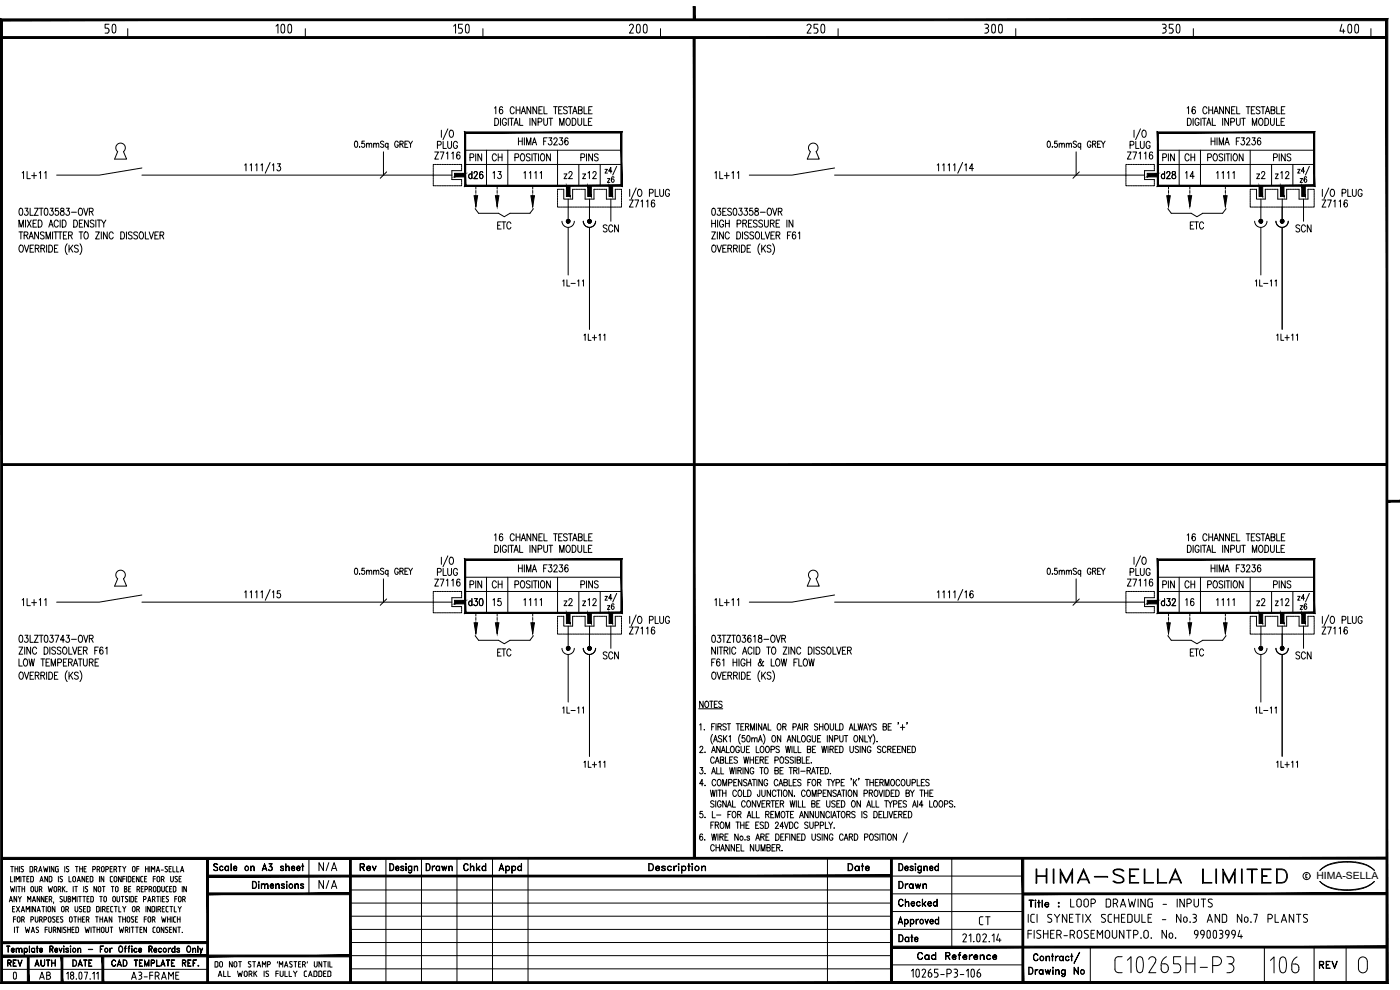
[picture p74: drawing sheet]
<svg xmlns="http://www.w3.org/2000/svg" width="420mm" height="297mm" viewBox="0 0 420 297" stroke-linecap="round" stroke-linejoin="round" font-family="sans-serif">
<defs><g id="words">
<g font-size="11.9">
<text x="26.5" y="13.4">50</text>
<text x="77.3" y="13.4">100</text>
<text x="132.6" y="13.4">150</text>
<text x="183.8" y="13.4">200</text>
<text x="239.2" y="13.4">250</text>
<text x="290.3" y="13.4">300</text>
<text x="345.7" y="13.4">350</text>
<text x="397.2" y="13.4">400</text>
</g>
<text font-size="10.1" x="3.2" y="297">0</text>
<text font-size="7.9" x="310.1" y="266.3">HIMA-SELLA LIMITED</text>
<g font-size="5.7">
<text x="146.8" y="177.8">CH</text>
<text x="354.9" y="177.8">CH</text>
<text x="94.9" y="262.5">N/A</text>
<text x="94.9" y="267.8">N/A</text>
<text x="320.3" y="273.4">LOOP DRAWING - INPUTS</text>
<text x="293.2" y="278.7">CT</text>
</g>
<g font-size="5.3">
<text x="130.5" y="45.9">PLUG</text>
<text x="338.3" y="45.9">PLUG</text>
<text x="129.5" y="49">Z7116</text>
<text x="146.8" y="49.4">CH</text>
<text x="337.6" y="49">Z7116</text>
<text x="354.9" y="49.4">CH</text>
<text x="5.6" y="54.7">1L+11</text>
<text x="139.7" y="54.7">d26</text>
<text x="147.1" y="54.7">13</text>
<text x="168.3" y="54.7">z2</text>
<text x="173.9" y="54.7">z12</text>
<text x="347.5" y="54.7">d28</text>
<text x="354.9" y="54.7">14</text>
<text x="376.4" y="54.7">z2</text>
<text x="381.7" y="54.7">z12</text>
<text x="188" y="63.5">Z7116</text>
<text x="395.8" y="63.5">Z7116</text>
<text x="148.5" y="69.8">ETC</text>
<text x="180.3" y="70.9">SCN</text>
<text x="356.3" y="69.8">ETC</text>
<text x="388.1" y="70.9">SCN</text>
<text x="130.5" y="173.9">PLUG</text>
<text x="338.3" y="173.9">PLUG</text>
<text x="129.5" y="177.1">Z7116</text>
<text x="337.6" y="177.1">Z7116</text>
<text x="139.7" y="183.1">d30</text>
<text x="147.1" y="183.1">15</text>
<text x="168.3" y="183.1">z2</text>
<text x="173.9" y="183.1">z12</text>
<text x="347.5" y="183.1">d32</text>
<text x="354.9" y="183.1">16</text>
<text x="376.4" y="183.1">z2</text>
<text x="381.7" y="183.1">z12</text>
<text x="188" y="191.6">Z7116</text>
<text x="395.8" y="191.6">Z7116</text>
<text x="148.5" y="197.9">ETC</text>
<text x="356.3" y="197.9">ETC</text>
<text x="180.3" y="199">SCN</text>
<text x="388.1" y="199">SCN</text>
<text x="107.2" y="262.5">Rev</text>
<text x="127" y="262.5">Drawn</text>
<text x="138.3" y="262.5">Chkd</text>
<text x="253.6" y="262.5">Date</text>
<text x="268.8" y="267.8">Drawn</text>
<text x="268.8" y="273">Checked</text>
<text x="268.8" y="283.6">Date</text>
<text x="274.5" y="289.3">Cad Reference</text>
<text x="395.1" y="291.7">REV</text>
<text x="10.9" y="294.9">AB</text>
<text x="38.5" y="294.9">A3-FRAME</text>
</g>
<g font-size="4.9">
<text x="181.3" y="56.1">z6</text>
<text x="393.3" y="56.1" transform="rotate(-90 393.3 56.1)">z6</text>
<text x="181.3" y="184.1">z6</text>
<text x="393.3" y="184.1" transform="rotate(-90 393.3 184.1)">z6</text>
<text x="1.4" y="291">REV</text>
<text x="9.5" y="291">AUTH</text>
<text x="20.8" y="291">DATE</text>
</g>
<text font-size="3" x="395.1" y="263.8">HIMA-SELLA</text>
</g></defs>
<!-- layer: 00-DRG_FRAME -->
<g fill="none" stroke="#000" stroke-width=".3">
<path d="M3.2 260h.8M3.6 260v1.6M4.5 260v1.6M5.3 260v1.6M5.8 260v1.6M9 260l.8 .1-.2 1.5h-.6zM13.1 260l.3 1.6 .3-1.1 .4 1.1 .3-1.6M14.9 260v1.6M16.2 260v1.6l-.8-1.6v1.6M17 260l-.3 .3v1.1l.3 .2M17 260h.5M19.4 260v1.6"/>
<path d="M22.6 260h.8M23 260v1.6M23.9 260v1.6M24.7 260v1.6M25.9 260h-.7v1.6h.7M28.2 260l.5 .4-.5 .5M28.3 260h-.5v1.6M32.1 260l.5 .4-.5 .5M32.2 260h-.4v1.6M33.7 260h-.6v1.6h.6M35.5 260h.8M35.9 260v1.6"/>
<path d="M36.8 260l.5 .7v.9M37.8 260l-.5 .7M41.7 260h-.7v1.6M43.7 260v1.6M44.5 260v1.6M45 260v1.6M51.4 260h-.6v1.6h.6M51.9 260v1.6h.7M53 260v1.6h.7M64.3 259.2l.6-.1 .4 .3-.4-.2-.7 .2 .1 .4 1 .6-.1 .8h-.7l-.4-.3 .4 .3 .8-.3-.2-.6-.9-.5zM66.1 259.9l.5-.1 .2 .4v-.2a.57 .57 0 0 0-.9 .5 .57 .57 0 0 0 .9 .6l.1-.2a.66 .66 0 0 1-1 .1 .66 .66 0 0 1 .2-1.1zM67.7 259.9l.5-.1 .3 .3-.3-.2a.61 .61 0 0 0-.7 .6 .61 .61 0 0 0 .7 .7l.3-.3a.66 .66 0 0 1-1 .1 .66 .66 0 0 1 .2-1.1z"/>
<path d="M68.5 259.8l.1 1.4zM69.3 259.1l.1 2.1zM75.2 259.8l.1 1.4zM75.6 259.9h.6l.1 1.3-.2-1.2-.3-.1-.5 .3zM79.4 259.1l.7 2.1-.7-1.8-.7 1.8zM81.1 259.9a.65 .65 0 0 1 .7 .5 .65 .65 0 0 1-.5 .8 .65 .65 0 0 1-.8-.4h.1a.57 .57 0 0 0 .9 .3l.2-.4M81.6 259.2l-.9-.1h1l-.6 .9M81.6 259.1l-.6 .9 .5 .1 .2 .3M84.3 259.9v.4M84.9 259.9l.2 .2a.52 .52 0 0 0-.5-.3 .52 .52 0 0 0-.4 .3l.8 .6M85.7 259.1l.1 2.1zM86.1 259.9h.6l.1 1.3-.2-1.2-.3-.1-.5 .3z"/>
<path d="M90.5 259.8l.6 .1zM90.8 259.1l.1 2.1zM92.7 257.5v10.7M115.8 257.5v37.3M117 259.1a1.08 1.08 0 0 1 1.2 1.1 1.08 1.08 0 0 1-1.2 1zM117.1 259.2a.97 .97 0 0 1 1 1 .97 .97 0 0 1-1 .9zM120.4 259.9v.4M121 259.9l.2 .2-.3-.3-.7 .3 .9 .6M121.8 259.1l.1 .3zM121.8 259.2h.1M121.8 259.8l.1 1.4zM122.7 259.9l.5-.1 .3 .3-.3-.2a.6 .6 0 0 0-.6 .6 .6 .6 0 0 0 .6 .6l.3-.2a.66 .66 0 0 1-1 0 .66 .66 0 0 1 .2-1z"/>
<path d="M123.5 259.8v1.8l-.6 .4-.3-.4 .4 .3 .4-.3zM124.3 259.8l.1 1.4zM124.7 259.9h.6v1.3v-1l-.3-.3-.6 .3zM126.5 257.5v37.3M137.1 257.5v37.3M147.8 257.5v37.3M150.5 259.1l.7 2.1-.7-1.8-.7 1.8zM151.8 259.8v2.2zM153.6 259.8l.1 2.2zM153.9 259.9a.65 .65 0 0 1 .8 .3 .65 .65 0 0 1-.1 .8 .65 .65 0 0 1-.9-.1l.4 .2a.6 .6 0 0 0 .6-.6 .6 .6 0 0 0-.6-.6l-.4 .2zM155.6 259.9l.5-.1 .3 .3-.3-.2a.6 .6 0 0 0-.7 .6 .6 .6 0 0 0 .7 .6l.3-.2a.67 .67 0 0 1-1 .1 .67 .67 0 0 1 .2-1.1zM156.4 259.1l.1 2.1z"/>
<path d="M158.5 257.5v37.3M194.7 259.1h.7a1.14 1.14 0 0 1 .8 1.1 1.14 1.14 0 0 1-.8 1h-.7zM194.8 259.2a1.05 1.05 0 0 1 1.2 .6 1.05 1.05 0 0 1-.3 1.3h-.9zM198.8 259.9v.4M199.5 259.9l.2 .2-.4-.3-.7 .3 1 .6M202.2 259.8l.1 1.4zM203.6 259.1l.2 .1-.1 .2zM203.6 259.2h.1M203.6 259.8l.1 1.4zM204.6 259.8v2.2zM206.4 259.8l.7 .1zM206.7 259.1l.1 2.1z"/>
<path d="M207.7 259.1l.2 .1-.1 .2zM207.7 259.2h.1M207.7 259.8l.1 1.4zM210.5 259.8l.1 1.4zM248.3 257.5v37.3M269.7 259.1a1.08 1.08 0 0 1 1.3 1.1 1.08 1.08 0 0 1-1.3 1zM269.8 259.2a.97 .97 0 0 1 1.1 1 .97 .97 0 0 1-1.1 .9zM273.3 259.9v.4M273.9 259.9l.2 .2-.4-.3-.6 .3 .9 .6M274.7 259.1l.1 .3zM274.7 259.2h.1M274.7 259.8l.1 1.4z"/>
<path d="M275.7 259.9l.4-.1 .4 .3-.4-.2a.6 .6 0 0 0-.6 .6 .6 .6 0 0 0 .6 .6l.4-.2a.67 .67 0 0 1-1.1 .1 .67 .67 0 0 1 .3-1.1zM276.5 259.8v1.8l-.7 .4-.3-.4 .4 .3 .5-.3zM277.3 259.8v1.4zM277.6 259.9h.6l.1 1.3-.2-1.2-.3-.1-.5 .3zM280.8 259.9l.4-.1 .4 .3-.4-.2a.6 .6 0 0 0-.6 .6 .6 .6 0 0 0 .6 .6l.4-.2a.67 .67 0 0 1-1.1 .1 .67 .67 0 0 1 .3-1.1zM281.6 259.1l.1 2.1zM285.6 257.5v26.7M399.5 259.1a18.8 18.8 0 0 1 9.6 0M399.5 259.1l-1.8 .8-1.6 1.3a10.9 10.9 0 0 1 8.2-2.5l2.5 .1 2.5 .5M409.1 259.1l1.8 .8 1.6 1.3-1.5-1.1-1.7-.8M2.8 270.6l.5-1.6 .4 1.6M2.9 270.2h.7"/>
<path d="M3.1 266l.4 1.6 .3-1.1 .3 1.1 .3-1.6M3.2 263v1.6h.6M3.8 272.7h.5M4 275.8h.7M4.3 263v1.6M4.3 278.2v1.6M4.4 272h-.6v1.6h.6M4.5 260.7h.8M4.7 275.1h-.7v1.6M4.8 264.6v-1.6l.5 .9 .5-.9v1.6M4.8 278.2h.8M4.9 266v1.6"/>
<path d="M4.9 272l1 1.6M5 269v1.6l-.8-1.6v1.6M5.2 278.2v1.6M5.3 266h.8M5.4 275.1l.6 .2v1.2a.41 .41 0 0 1-.5 .2 .41 .41 0 0 1-.3-.5zM5.5 269l.4 .7v.9M5.7 266v1.6M5.9 272l-1 1.6M6.3 263v1.6M6.4 273.6l.5-1.6 .5 1.6M6.4 269l-.5 .7M6.5 260.6l.4 .3a.43 .43 0 0 1 0 .6 .43 .43 0 0 1-.6 0"/>
<path d="M6.5 276l.7-.3-.1-.6h-.6v1.6M6.5 273.1h.7M6.6 266v1.6M6.6 266.7h.8M6.8 263h.8M7 276l.3 .7M7 260h-.6l.1 .6M7.2 263v1.6M7.4 266v1.6M7.6 278.2l.3 1.6 .3-1.1 .4 1.1 .3-1.6M7.9 273.6v-1.6l.4 .9 .5-.9v1.6M8.1 263.7h.5"/>
<path d="M8.3 270.6v-1.6l.5 .9 .4-.9v1.6M8.7 263h-.6v1.6h.6M9.3 276l.7-.3-.1-.6h-.6v1.6M9.3 272v1.6M9.4 279.8l.5-1.6 .5 1.6M9.5 266l.5 .2v1.2a.37 .37 0 0 1-.3 .2 .37 .37 0 0 1-.4-.2v-1zM9.5 279.4h.7M9.7 270.6l.5-1.6 .5 1.6M9.9 270.2h.6M10 263.3l-.2-.3h-.6v1.6l.6-.1 .2-.3M10 263.3v.9M10.3 260.9l.8-.3-.2-.6h-.6v1.6"/>
<path d="M10.5 266l.1 1.4a.37 .37 0 0 0 .3 .2 .37 .37 0 0 0 .4-.2v-1.4M10.6 275.1v1.4a.41 .41 0 0 0 .5 .2 .41 .41 0 0 0 .3-.5v-1.1M10.6 272v1.6l-.8-1.6v1.6M10.8 260.9l.3 .7M10.9 278.3v.4l.5 .4a.42 .42 0 0 1 .1 .6 .42 .42 0 0 1-.7 0M10.9 278.3h.7M11.1 273.6l.5-1.6 .5 1.6M11.3 273.1h.6M11.6 261.6l.5-1.6 .5 1.6M11.8 261.1h.6M11.8 266.9l.7-.2-.1-.7h-.6v1.6M11.9 276h.4"/>
<path d="M11.9 269v1.6l-.7-1.6v1.6M12 264.6l.5-1.6 .5 1.6M12.1 264.1h.7M12.3 275l.4 .5-.4 .5M12.3 275.1h-.4v1.6M12.3 266.9l.3 .7M12.4 276l.3 .7M12.6 272h.8M13 272v1.6M13.2 276l.7-.3-.1-.6h-.6v1.6M13.2 269v1.6l-.8-1.6v1.6M13.5 278.9h.7"/>
<path d="M13.7 269.7h.4M13.9 272v1.6M14.2 278.2h-.7v1.6M14.3 263v1.6l-.8-1.6v1.6M14.3 269h-.6v1.6h.6M14.4 273.1v.3a.41 .41 0 0 0 .5 .2 .41 .41 0 0 0 .3-.5M14.4 272.4v-.2a.41 .41 0 0 1 .5-.2 .41 .41 0 0 1 .3 .4M14.4 272.4v.7M14.5 266l.3 1.6 .3-1.1 .3 1.1 .3-1.6M14.7 275.1l.5 .2v1.2a.41 .41 0 0 1-.4 .2 .41 .41 0 0 1-.3-.5zM14.7 278.2v1.4a.41 .41 0 0 0 .5 .2 .41 .41 0 0 0 .3-.4v-1.2M14.8 269.9l.7-.3-.1-.6h-.6v1.6"/>
<path d="M15.2 272.4v.7M15.2 269.9l.4 .7M15.6 263.3l-.2-.3h-.6v1.6l.6-.1 .2-.3M15.6 263.3v.9M16 279.1h.4M16.1 270.6l-.1 .4M16.4 278.2l.4 .4-.4 .5M16.4 278.2h-.4v1.6M16.4 266l.5 .2v1.2a.37 .37 0 0 1-.3 .2 .37 .37 0 0 1-.3-.2l-.1-1zM16.5 272v1.6l-.8-1.6v1.6M16.5 279.1l.3 .7M16.5 275.1h-.4l-.3 .2v.3l.6 .4a.43 .43 0 0 1 0 .6 .43 .43 0 0 1-.6 0"/>
<path d="M17 275.8h.5M17.2 260.7h.3v.9h-.5M17.5 266.9l.7-.2-.1-.7h-.6v1.6M17.5 263v1.6M17.7 275.1h-.7v1.6h.7M17.9 266.9l.4 .7M18 264.5l.4 .1M18.1 278.2v1.6l-.8-1.6v1.6M18.4 273.1l.1 .3a.41 .41 0 0 0 .5 .2 .41 .41 0 0 0 .3-.5M18.5 273.1v-.9a.41 .41 0 0 1 .5-.2 .41 .41 0 0 1 .3 .4v.7M18.6 278.2v1.6M18.7 269h-.4l-.3 .2 .1 .3 .5 .4a.42 .42 0 0 1 0 .6 .42 .42 0 0 1-.6 0"/>
<path d="M18.7 276a.42 .42 0 0 1 .1 .6 .42 .42 0 0 1-.7 0M18.7 266v1.6M18.8 263l-.5-.1-.3 .3 .1 .3 .6 .6-.3 .5M18.9 275.1h-.5l-.2 .2v.3l.5 .4M19 266.6l.5 1M19.2 269v1.4a.37 .37 0 0 0 .4 .2 .37 .37 0 0 0 .3-.2l.1-1.4M19.3 278.8l.3 .3a.42 .42 0 0 1 .1 .6 .42 .42 0 0 1-.6 0M19.5 266l-.8 .9M19.7 272.9l.8-.3-.1-.6h-.7v1.6M19.8 278.3h-.7l.1 .5M20.1 267.5h.1M20.1 260.6l.4 .3a.42 .42 0 0 1 .1 .6 .42 .42 0 0 1-.7 0"/>
<path d="M20.2 272.9l.4 .7M20.3 278.2v1.6M20.3 278.9h.8M20.4 269l.7 .1v.4l-.3 .2 .4 .4-.4 .5h-.4zM20.4 269.7h.4M20.7 260h-.7l.1 .6M20.7 263v1.6h.7M21 275.1l.6 .2v1.2a.41 .41 0 0 1-.5 .2 .41 .41 0 0 1-.3-.5zM21.1 278.2v1.6M21.6 278.9h.5M21.7 270.6v-1.6l.5 .9 .5-.9v1.6M21.8 264.1l.1 .3a.41 .41 0 0 0 .5 .2 .41 .41 0 0 0 .3-.5"/>
<path d="M21.8 264.1l.1-.9a.41 .41 0 0 1 .5-.2 .41 .41 0 0 1 .3 .4v.7M22 266v1.6M22.2 275.1h.8M22.3 278.2h-.7v1.6h.7M22.4 266h.8M22.5 273.1l.1 .3a.41 .41 0 0 0 .5 .2 .41 .41 0 0 0 .2-.5M22.5 272v1.1M22.6 275.1v1.6M22.8 266v1.6M23.1 269v1.6M23.2 264.6l.4-1.6 .5 1.6M23.3 264.1h.7"/>
<path d="M23.3 272v1.1M23.5 275.1v1.6M23.5 275.8h.8M23.6 279.4l-.2 .4h-.6v-1.6l.7 .2 .1 1M23.6 269h.8M23.9 272v.5l.5 .4a.43 .43 0 0 1 .1 .6 .43 .43 0 0 1-.7 0M23.9 272h.7M23.9 260.7h.8M24 269v1.6M24.3 275.1v1.6M24.8 275.8h.5M24.9 269h.8"/>
<path d="M25.1 272.7h.4M25.1 266v1.6M25.2 260.7h.5M25.3 269v1.6M25.4 275.1h-.6v1.6h.6M25.4 263v1.6l-.8-1.6v1.6M25.5 278.2l.4 1.6 .3-1.1 .3 1.1 .3-1.6M25.6 267.5l.4 .1M25.7 272h-.6v1.6h.6M25.9 276l.8-.3-.2-.6h-.6v1.6M25.9 263.7h.5M26.1 269.7h.5"/>
<path d="M26.1 266.9l.2 .4-.3 .3M26.3 266h-.4l-.3 .2v.3l.6 .4M26.4 276l.3 .7M26.6 263h-.7v1.6h.7M26.7 273.6l.3-.4v-1.1l-.8-.1v1.6h.5M26.8 269h-.7v1.6h.7M27.3 278.2v1.6M27.8 278.2h.8M27.8 260.9h.5M27.9 263.3l-.2-.3h-.6v1.6l.7-.2 .1-1.1M28 269.3l-.1-.3h-.7v1.6h.7l.1-.4M28 269.3v.9"/>
<path d="M28.2 278.2v1.6M28.7 275.1h.8M29 266v1.6l-.8-1.6v1.6M29.1 275.1v1.6M29.1 278.2v1.6M29.1 278.9h.8M29.1 260.9l.8-.3-.2-.6h-.6v1.6M29.5 273.6l.3-.4-.1-1.1-.7-.1v1.6h.5M29.6 260.9l.4 .7M29.7 266l.5 .2v1.2a.37 .37 0 0 1-.3 .2 .37 .37 0 0 1-.4-.2v-1zM29.8 263v1.6M29.9 269h.8"/>
<path d="M29.9 278.2v1.6M30 275.1v1.6M30 275.8h.8M30.3 272v1.6M30.3 269v1.6M30.4 261.1l.1 .3a.41 .41 0 0 0 .5 .2 .41 .41 0 0 0 .3-.5M30.5 261.1v-.9a.41 .41 0 0 1 .5-.2 .41 .41 0 0 1 .3 .4v.7M30.6 278.2l.6 .2v1.2a.41 .41 0 0 1-.5 .2 .41 .41 0 0 1-.3-.4zM30.7 266h.8M30.8 272.9h.4M30.8 275.1v1.6M31.1 266v1.6"/>
<path d="M31.2 263v1.6l-.9-1.6v1.6M31.2 269.4v-.2a.37 .37 0 0 1 .3-.2 .37 .37 0 0 1 .4 .2v1.2a.37 .37 0 0 1-.4 .2 .37 .37 0 0 1-.3-.2v-.3M31.2 272l.4 .4-.4 .5M31.2 272h-.4v1.6M31.2 269.4v.8M31.3 272.9l.3 .7M31.3 276.7l.5-1.6 .5 1.6M31.5 276.3h.6M31.7 278.2l.1 1.4a.41 .41 0 0 0 .4 .2 .41 .41 0 0 0 .3-.4l.1-1.2M31.8 260.9h.4M32.1 272.7h.5M32.7 272h-.6v1.6h.6"/>
<path d="M33 278.2h.8M33.1 260.7h.4M33.1 263.3v1.1l.7 .2M33.2 273.2l.3 .4M33.2 272.3v.9M33.4 266h.8M33.4 278.2v1.6M33.5 273.6h.4M33.6 275.1v1.6l-.8-1.6v1.6M33.8 263h-.6l-.1 .3M33.8 266v1.6M33.9 272h-.5l-.2 .3"/>
<path d="M34 269l.6 .2v1.2a.37 .37 0 0 1-.4 .2 .37 .37 0 0 1-.3-.2l-.1-1zM34.2 260.9l.8-.3-.2-.6h-.6v1.6M34.2 264.1l.1 .3a.41 .41 0 0 0 .5 .2 .41 .41 0 0 0 .3-.5M34.2 264.1l.1-.9a.41 .41 0 0 1 .5-.2 .41 .41 0 0 1 .3 .4v.7M34.4 272h.8M34.7 260.9l.3 .7M34.8 272v1.6M35.1 269l.1 1.4a.37 .37 0 0 0 .3 .2 .37 .37 0 0 0 .3-.2l.1-1.4M35.4 266.4v-.2a.37 .37 0 0 0-.4-.2 .37 .37 0 0 0-.3 .2v1.2a.37 .37 0 0 0 .3 .2 .37 .37 0 0 0 .4-.2v-.3M35.5 266.4v.8M35.5 275.1h.8M35.7 272v1.6h.6"/>
<path d="M35.8 278.2l.3 1.6 .4-1.1 .3 1.1 .3-1.6M35.9 275.1v1.6M36.4 263v1.6l-.8-1.6v1.6M36.4 269h.8M36.8 269v1.6M36.8 272l.5 .7v.9M36.8 275.1v1.6M36.8 275.8h.9M36.9 263.7h.6M37.3 266l.7 .1v.4l-.3 .2 .4 .4-.4 .5h-.4zM37.3 266.7h.4M37.5 263h-.6v1.6"/>
<path d="M37.6 279.1l.8-.2-.2-.7h-.6v1.6M37.7 275.1v1.6M37.8 272l-.5 .7M38 263v1.6M38.1 279.1l.3 .7M38.3 275.1l.6 .2v1.2a.41 .41 0 0 1-.5 .2 .41 .41 0 0 1-.3-.5zM38.3 269h-.4l-.3 .2 .1 .3 .5 .4a.42 .42 0 0 1 0 .6 .42 .42 0 0 1-.6 0M38.6 266.7h.5M38.8 269v1.6M38.9 278.2v1.6M39.2 266h-.6v1.6h.6M39.3 263.3l-.2-.3h-.6v1.6l.7-.2 .1-1.1"/>
<path d="M39.3 269l.7 .1-.1 1.5h-.6zM39.4 278.2h.8M39.7 261.1l.1 .3a.41 .41 0 0 0 .5 .2 .41 .41 0 0 0 .3-.5M39.7 273.1l.1 .3a.41 .41 0 0 0 .5 .2 .41 .41 0 0 0 .3-.5M39.7 273.1l.1-.9a.41 .41 0 0 1 .5-.2 .41 .41 0 0 1 .3 .4v.7M39.8 261.1v-.9a.41 .41 0 0 1 .5-.2 .41 .41 0 0 1 .3 .4v.7M39.8 263.7h.5M39.8 278.2v1.6M40.2 275.1h-.5l-.3 .2 .1 .3 .5 .4a.42 .42 0 0 1 .1 .6 .42 .42 0 0 1-.7 0M40.4 263h-.6v1.6h.6M40.6 269.7h.4M40.7 275.8h.4"/>
<path d="M40.7 278.2h.8M41 272.9l.8-.3-.2-.6h-.6v1.6M41 260.7h.7M41.1 278.2v1.6M41.1 266.9h.4M41.2 269h-.6v1.6h.6M41.3 275.1h-.6v1.6h.6M41.5 266l.4 .4-.4 .5M41.5 266h-.4v1.6M41.5 272.9l.3 .7M41.6 266.9l.3 .7M41.7 263v1.6l-.8-1.6v1.6"/>
<path d="M42 278.9h.5M42.2 263.3l.1 1.1 .6 .2M42.4 266.7h.5M42.7 278.2h-.7v1.6h.7M42.9 263h-.5l-.2 .3M43 266h-.6v1.6h.6M43.1 269.9l.7-.3-.1-.6h-.6v1.6M43.3 275.8h.6M43.4 263.7h.5M43.5 266.9l.7-.2-.1-.7h-.6v1.6M43.7 260.7h.8M43.8 272v1.6"/>
<path d="M43.9 275.1h-.6v1.6M44 278.2v1.6l-.8-1.6v1.6M44 263h-.6v1.6h.6M44.3 270.6l.5-1.6 .5 1.6M44.5 270.2h.6M44.6 275.1l.6 .2v1.2a.41 .41 0 0 1-.5 .2 .41 .41 0 0 1-.3-.5zM44.7 266.9l.8-.2-.2-.7h-.6v1.6M45.1 272v1.6l-.8-1.6v1.6M45.2 266.9l.4 .7M45.5 261.6v-1.6l.5 .9 .4-.9v1.6M45.7 276l.8-.3-.2-.6h-.6v1.6M45.8 269.9l.7-.3-.2-.6h-.5v1.6"/>
<path d="M45.9 279.4l.2 .4h.5M46 263.7h.7M46.1 273.6l.3-.4v-1.1l-.8-.1v1.6h.5M46.2 276l.3 .7M46.2 266l.5 .2v1.2a.37 .37 0 0 1-.3 .2 .37 .37 0 0 1-.3-.2l-.1-1zM46.2 269.9l.3 .7M46.6 278.2l-.6 .2-.1 1M46.7 263h-.7v1.6M46.9 272v1.6M46.9 261.6l.5-1.6 .5 1.6M47 269h.8M47.1 261.1h.6"/>
<path d="M47.1 264.1l.1 .3a.41 .41 0 0 0 .5 .2 .41 .41 0 0 0 .2-.5M47.1 264.1l.1-.9a.41 .41 0 0 1 .5-.2 .41 .41 0 0 1 .2 .4v.7M47.3 278.2l.5 .2v1.2a.41 .41 0 0 1-.5 .2 .41 .41 0 0 1-.2-.4zM47.4 272.9l.8-.3-.2-.6h-.6v1.6M47.4 269v1.6M47.9 272.9l.3 .7M48 266.3l-.1-.3h-.6v1.6l.6-.1 .1-.3M48.1 266.3v.9M48.3 269v1.6M48.4 261.1h.6M48.4 263.9l.8-.3-.1-.6h-.7v1.6M48.5 275.1l.3 1.6 .3-1.1 .4 1.1 .3-1.6"/>
<path d="M48.5 266l.1 1.4a.37 .37 0 0 0 .3 .2 .37 .37 0 0 0 .4-.2v-.3M48.7 272.7h.5M48.7 269.7h.5M48.9 263.9l.4 .7M49.2 278.2v1.6l-.8-1.6v1.6M49.3 266v1.2M49.4 272h-.7v1.6h.7M49.4 269h-.7v1.6h.7M49.5 261.5l.4 .1M49.7 260.6l.6 .5-.4 .5M49.9 269h.7M49.9 269v.5l.5 .4a.42 .42 0 0 1 .1 .6 .42 .42 0 0 1-.7 0"/>
<path d="M50.2 272l-.3 .1-.1 1.1 .4 .4M50.2 272h.3M50.2 273.6h.3M50.2 279.1a.42 .42 0 0 1 .1 .6 .42 .42 0 0 1-.6 0M50.2 260h-.6l.1 .6M50.3 275.1v1.6M50.3 275.8h.8M50.4 278.3l-.4-.1-.3 .2v.3l.5 .4M50.4 266h-.4l-.2 .3v1.1l.6 .2M50.8 260.7h.4M50.9 266.7h.5M50.9 278.9h.5"/>
<path d="M51 272h.8M51.1 275.1v1.6M51.2 264.1l.1 .3a.41 .41 0 0 0 .4 .2 .41 .41 0 0 0 .3-.5M51.2 263v1.1M51.4 272v1.6M51.5 266h-.6v1.6h.6M51.5 278.2h-.6v1.6h.6M51.6 275.1v1.6M52 263v1.1M52.3 272v1.6h.6M52.4 275l-.3 .2v1.1l.3 .4M52.4 276.7h.3"/>
<path d="M52.4 275.1h.3M52.5 269.7h.6M52.5 264.5l.4 .1M52.8 266.3l-.2-.3h-.6v1.6l.6-.1 .2-.3M52.8 266.3v.9M52.9 278.2v1.6l-.9-1.6v1.6M53.1 269h-.6v1.6M53.2 263l-.4-.1-.3 .3 .1 .3 .6 .6-.3 .5M53.2 275.1v1.6M53.2 275.8h.8M53.3 278.2h.9M53.4 272l.5 .7v.9"/>
<path d="M53.7 278.2v1.6M53.7 263.7h.5M53.7 269l.6 .2v1.2a.37 .37 0 0 1-.4 .2 .37 .37 0 0 1-.3-.2v-1zM54 275.1v1.6M54.2 261.6l.5-1.6 .5 1.6M54.3 261.1h.7M54.4 263h-.7v1.6h.7M54.4 272l-.5 .7M54.7 279.8h.1M54.7 266v1.6M54.8 269.9l.8-.3-.2-.6h-.6v1.6M55.3 269.9l.3 .7"/>
<path d="M55.9 266v1.6l-.7-1.6v1.6M70.1 260.4h.9l-.1-.4a.57 .57 0 0 0-.8 .5 .57 .57 0 0 0 .8 .6l.2-.2a.62 .62 0 0 1-.9 .1 .62 .62 0 0 1-.1-.9 .62 .62 0 0 1 .9-.1l.1 .5h-1M75.8 264.4a1.09 1.09 0 0 1 1.2 1.1 1.09 1.09 0 0 1-1.2 1.1zM75.9 264.5a.97 .97 0 0 1 1.1 1 .97 .97 0 0 1-1.1 1zM77.6 264.4l.1 .3zM77.6 264.5h.1M77.6 265.1l.1 1.5zM78.4 265.1l.1 1.5zM78.8 265.2h.6l.1 1.4-.2-1.2-.3-.2-.5 .4zM78.9 260.7h1M79 260.7h.8M79.7 265.2h.6l.2 1.4-.2-1.2-.4-.2-.4 .4z"/>
<path d="M80.6 260.9l.3 .3M81.2 265.8h.8v-.4a.57 .57 0 0 0-.9 .5 .57 .57 0 0 0 .9 .5l.1-.1a.62 .62 0 0 1-.8 0 .62 .62 0 0 1-.1-.8 .62 .62 0 0 1 .8-.1l.1 .5h-.9M81.3 260l.4 .5-.4 .7M82.7 265.1l.1 1.5zM83.1 265.2h.6l.1 1.4-.2-1.2-.3-.2-.5 .4zM84.2 261.1h.8M84.2 260.2l.9 .6-.3 .4h-.6v-.3l.1 .3M84.2 260h.8M84.5 266.4h.8M84.5 265.6l.8 .4 .1 .3a.52 .52 0 0 1-.5 .3 .52 .52 0 0 1-.5-.3l.2 .2M84.5 265.4h.8M84.6 265.2v.4"/>
<path d="M84.9 260.7v.5M85.2 265.2l.2 .3a.52 .52 0 0 0-.5-.4 .52 .52 0 0 0-.5 .4l.9 .6M85.2 266v.5M86 264.4l.1 .3h-.2zM86 264.5h.1M86 265.1l.1 1.5zM87.5 260.4h.9l-.1-.4a.57 .57 0 0 0-.8 .5 .57 .57 0 0 0 .8 .6l.2-.2a.62 .62 0 0 1-.9 .1 .62 .62 0 0 1-.1-.9 .62 .62 0 0 1 .9-.1l.1 .5h-1M88.5 265.1l.1 1.5zM88.8 265.2h.7v1.4l-.1-1.2-.4-.2-.4 .4zM89.1 260.4h.9l-.1-.4a.56 .56 0 0 0-.8 .5 .56 .56 0 0 0 .8 .6l.2-.2a.62 .62 0 0 1-.9 .1 .62 .62 0 0 1-.1-.8 .62 .62 0 0 1 .9-.2l.1 .5h-1M90.3 266.4h.7M90.3 265.6l.7 .4 .1 .3a.52 .52 0 0 1-.4 .3 .52 .52 0 0 1-.5-.3l.1 .2"/>
<path d="M90.3 265.4h.7M90.3 265.2v.4M91 265.2l.1 .3a.52 .52 0 0 0-.4-.4 .52 .52 0 0 0-.5 .4l.8 .6M91 266v.5M105.2 267h162.3M105.2 271h162.3M105.2 274.9h162.3M105.2 278.9h162.3M118.8 260.4h.9l-.3-.5a.58 .58 0 0 0-.6 .7 .58 .58 0 0 0 .7 .5l.2-.2a.61 .61 0 0 1-.8 .1 .61 .61 0 0 1-.1-.8 .61 .61 0 0 1 .9-.2v.5h-.9M120.3 261.1h.8M120.3 260.2l.9 .6-.3 .4-.7-.3 .2 .2M120.3 260h.8"/>
<path d="M121 260.6v.5M149.9 260.7h1.1M150 260.6h.9M151.8 260.1a.63 .63 0 0 1 1 0 .63 .63 0 0 1 0 .9 .63 .63 0 0 1-1-.1l.4 .2a.6 .6 0 0 0 .7-.6 .6 .6 0 0 0-.7-.6zM196.8 260.4h1l-.1-.4a.58 .58 0 0 0-.8 .1 .58 .58 0 0 0 .1 .9 .58 .58 0 0 0 .8-.2l.2 .1a.67 .67 0 0 1-1.1 .2 .67 .67 0 0 1 0-1 .67 .67 0 0 1 1.1 .1v.3h-1.2M198.6 261.1h1M198.6 260.2l1.1 .6-.4 .4-.7-.3 .2 .2M198.6 260h1M199.5 260.6v.5M200.4 260.1l.4-.3 .7 .3-.2-.1a.58 .58 0 0 0-.8 .1 .58 .58 0 0 0 .1 .9 .58 .58 0 0 0 .8-.2l.1 .1a.7 .7 0 0 1-1 .2 .7 .7 0 0 1-.1-1zM202.4 260.1l.7-.3-.8 .6zM204.6 260.1a.69 .69 0 0 1 1-.1 .69 .69 0 0 1 0 1 .69 .69 0 0 1-1-.1l.5 .2a.61 .61 0 0 0 .7-.6 .61 .61 0 0 0-.7-.6z"/>
<path d="M210.6 260.2l.5-.4 .5 .1 .2 1.3-.2-1.2-.5-.1zM267.5 262.9h39.5M267.5 268.2h39.5M267.5 273.5h39.5M267.5 278.8h39.5M269.7 276.7h1.1M269.8 276.6h.9M270.3 275.1l.6 2.1-.6-1.8-.7 1.8zM271.5 275.8v2.1zM271.6 260.4h.9l-.3-.5a.59 .59 0 0 0-.6 .7 .59 .59 0 0 0 .8 .5l.2-.2a.61 .61 0 0 1-.9 .1 .61 .61 0 0 1-.1-.9 .61 .61 0 0 1 .9-.1l.1 .5h-1M271.7 275.9a.65 .65 0 0 1 .9 .6 .65 .65 0 0 1-.9 .6l-.2-.2 .4 .2a.61 .61 0 0 0 .6-.6 .61 .61 0 0 0-.6-.6l-.4 .2zM273.2 275.8l.1 2.1z"/>
<path d="M273.2 261.1h.8M273.2 260.2l.9 .6-.4 .4-.6-.3 .2 .2M273.2 260h.8M273.5 275.9a.65 .65 0 0 1 .8 .6 .65 .65 0 0 1-.8 .6l-.2-.2 .3 .2a.61 .61 0 0 0 .6-.6 .61 .61 0 0 0-.6-.6l-.3 .2zM273.9 260.6v.5M274.9 275.8l.1 1.4zM275.3 275.9l.4-.1-.7 .6zM277.6 275.8l.5 1.2 .5-1.2-.5 1.4zM279 260.4h.9l-.3-.5a.59 .59 0 0 0-.6 .7 .59 .59 0 0 0 .8 .5l.2-.2a.61 .61 0 0 1-.9 .1 .61 .61 0 0 1 0-.9 .61 .61 0 0 1 .8-.1l.1 .5h-1M279.1 276.4h.9l-.1-.4a.56 .56 0 0 0-.8 .5 .56 .56 0 0 0 .8 .5l.2-.1a.61 .61 0 0 1-.8 .1 .61 .61 0 0 1-.1-.9 .61 .61 0 0 1 .8-.1l.1 .5h-1M280.9 275.9l.4-.1 .3 .3-.3-.2a.61 .61 0 0 0-.6 .6 .61 .61 0 0 0 .6 .6l.3-.2a.66 .66 0 0 1-1 0 .66 .66 0 0 1 .3-1zM281.6 275.1l.1 2.1z"/>
<path d="M308.8 270.1h1.3zM309.4 270.1v2.1l.1-2.1M310.6 270.1h.2l.1 .1-.2 .1zM310.7 270.1h.1M310.7 270.7l.1 1.5zM311.4 270.7l.7 .2zM311.7 270.1l.1 2.1zM312.7 270.1l.1 2.1zM313.6 271.4h1.1v-.2a.56 .56 0 0 0-.9-.2 .56 .56 0 0 0 0 .9 .56 .56 0 0 0 .9-.1 .66 .66 0 0 1-1.1 .1 .66 .66 0 0 1 .2-1h.8l.2 .6h-1.2M317.6 270.9l.2-.2 .1 .3-.2 .1zM317.6 272l.2-.1 .1 .2zM317.7 270.9h.1"/>
<path d="M317.7 272h.1M392.3 262.3l-.4 .1v.7l.4 .3M409.3 266.3l1.7-.7 1.5-1.1a8.7 8.7 0 0 1-5.7 2.5 14.8 14.8 0 0 1-8.6-1l-2.1-1.5a10.9 10.9 0 0 0 8.2 2.5l2.5-.2 2.5-.5M.5 290.8h61.8M1.9 283.8l1.1 .1zM2.4 283.9v1.8l.1-1.8M3.4 285h.8l-.1-.4a.51 .51 0 0 0-.7 .5 .51 .51 0 0 0 .7 .5l.2-.1a.55 .55 0 0 1-.8 0 .55 .55 0 0 1 0-.7 .55 .55 0 0 1 .7-.2l.1 .5h-.9M4.8 284.5l.1 1.2zM5.1 284.6h.6l.1 1.1-.2-1.1h-.3l-.4 .2zM6 284.6h.5l.1 1.1-.1-1.1h-.3l-.4 .2zM7.2 284.5l.1 1.9zM7.5 284.6a.56 .56 0 0 1 .8 .5 .56 .56 0 0 1-1 .4l.3 .2a.55 .55 0 0 0 .6-.6 .55 .55 0 0 0-.6-.5l-.3 .1z"/>
<path d="M8.8 283.8l.1 1.9zM9.7 284.6l.3-.1 .4 .2-.4-.1a.55 .55 0 0 0-.5 .5 .55 .55 0 0 0 .5 .6l.4-.2a.59 .59 0 0 1-1 0 .59 .59 0 0 1 .3-.9zM10.4 284.5v1.2zM10.9 284.5l.5 .1zM11.1 283.8l.1 1.9zM11.9 285h.8l-.1-.4a.51 .51 0 0 0-.7 .5 .51 .51 0 0 0 .7 .5l.2-.1a.55 .55 0 0 1-.8 0 .55 .55 0 0 1-.1-.8 .55 .55 0 0 1 .8-.1l.1 .5h-.9M15 284.7l.8-.1v-.6l-.8-.1-.1 1.8v-1.9l.9 .1v.8l-.8 .1M15.4 284.8l.5 .9-.4-.9M16.5 285h.8l-.1-.4a.51 .51 0 0 0-.7 .5 .51 .51 0 0 0 .7 .5l.1-.2-.1 .3a.57 .57 0 0 1-.8-.6 .57 .57 0 0 1 .9-.5v.5h-.8M17.7 284.5l.5 1.1 .4-1.1-.4 1.2zM19.1 283.8l.1 .3zM19.1 283.9h.1"/>
<path d="M19.1 284.5l.1 1.2zM19.8 284.8l.8 .6-.3 .3-.6-.2 .2 .2M19.8 284.6h.7M19.9 284.6v.3M20 292.1l.5-.4v2.1M20.4 284.6l.2 .1-.3-.2-.6 .2 .8 .6M20.4 285.2v.5M21.1 283.9l.2 .1-.2 .1zM21.1 283.9h.1M21.1 284.5l.1 1.2zM21.2 293.1a.48 .48 0 0 1 .4-.5 .48 .48 0 0 1 .5 .5M21.2 293.1a.5 .5 0 0 0 .5 .7 .5 .5 0 0 0 .4-.7"/>
<path d="M23.3 284.5l.1 1.2zM23.6 284.6h.6l.1 1.1-.2-1.1h-.3l-.4 .2zM23.8 291.9v1.7l.3 .2 .3-.1 .2-.5-.1-1.3M25.3 291.7h1l-.6 2.1M26.5 284.8l1.3 .1zM27.8 292.1l.5-.4v2.1M29 292.1l.5-.4v2.1M30.1 283.8h.9l-.9 .1v1.8zM30.1 284.7h.5l-.5 .1M33 284.5v1.2zM33.3 284.6l.4-.1-.7 .5zM33.7 288.3l.6-.3 .4 .5a.59 .59 0 0 0-.7-.4 .59 .59 0 0 0-.4 .6v.5a.59 .59 0 0 0 .3 .6 .59 .59 0 0 0 .6-.1l.2-.2a.63 .63 0 0 1-.7 .4 .63 .63 0 0 1-.5-.7z"/>
<path d="M35.3 289.5h1M35.4 289.4h.8M35.8 288l.7 1.9-.7-1.6-.6 1.6zM35.9 283.9l.1-.1a.96 .96 0 0 1 .9 1 .96 .96 0 0 1-.9 .9 1.21 1.21 0 0 1-.1-1.8zM35.9 284l.2-.1a.91 .91 0 0 1 .7 .9 .91 .91 0 0 1-.7 .9l-.4-.7zM37 288a.98 .98 0 0 1 1.1 1 .98 .98 0 0 1-1.1 .9zM37 288.1a.88 .88 0 0 1 1.1 .9 .88 .88 0 0 1-1.1 .8zM37.3 284.5l.5 .1zM37.7 283.9l-.2 1.8v-1.5l.4-.4-.3 .2M38.4 284.5l.5 .1zM38.8 283.9l-.2 1.8v-1.5l.4-.4-.3 .2M39.5 283.8l.1 .3z"/>
<path d="M39.5 283.9h.1M39.5 284.5l.1 1.2zM40.3 288l1 .1zM40.4 284.6l.4-.1 .2 .3v-.2a.51 .51 0 0 0-.8 .5 .51 .51 0 0 0 .8 .5l.1-.1a.59 .59 0 0 1-.9 0 .59 .59 0 0 1 .2-.9zM40.7 288.1v1.8l.1-1.8M41.7 285h.7v-.4a.51 .51 0 0 0-.8 .5 .51 .51 0 0 0 .8 .5v-.2v.3a.57 .57 0 0 1-.8-.6 .57 .57 0 0 1 .8-.5l.1 .5h-.8M41.9 289.8v-1.7l.9-.1h-1v1.9M43.4 288l.6 1.7 .7-1.7v1.9l-.1-1.4-.6 1.4-.5-1.4-.1 1.4zM44.7 284.7l.8-.1v-.6l-.8-.1v1.8v-1.9l.9 .2-.1 .7-.8 .1M45.1 284.8l.6 .9-.5-.9M45.4 288.9l.8-.1v-.6l-.8-.1v1.8v-1.9l.9 .2-.1 .7-.8 .1M46.2 285h.8l-.1-.4a.51 .51 0 0 0-.7 .5 .51 .51 0 0 0 .7 .5l.1-.2-.1 .3a.57 .57 0 0 1-.8-.6 .57 .57 0 0 1 .9-.5l.1 .5h-.9"/>
<path d="M47 288l.1 1.8 .9 .1h-1zM47.8 284.6l.4-.1 .2 .3-.1-.2a.51 .51 0 0 0-.7 .5 .51 .51 0 0 0 .7 .5l.1-.2-.1 .3a.62 .62 0 0 1-.7-.4 .62 .62 0 0 1 .2-.7zM48.9 288l.7 1.9-.7-1.6-.7 1.6zM49.9 288l1 .1zM50.4 288.1v1.8v-1.8M50.5 284.5l.1 1.2zM50.8 284.6l.4-.1-.6 .5zM51.5 289.8v-1.7l.9-.1h-1v1.9M51.8 284.6l.3-.1 .4 .2-.4-.1a.55 .55 0 0 0-.5 .5 .55 .55 0 0 0 .5 .6l.4-.2a.59 .59 0 0 1-1 0 .59 .59 0 0 1 .3-.9zM52.5 283.8v1.9zM53.1 285.6h.7M53.1 284.8l.8 .6-.3 .3-.5-.2 .1 .2"/>
<path d="M53.1 284.6h.7M53.2 284.6v.3M53.8 284.6l.1 .1-.3-.2-.5 .2 .7 .6M53.8 285.2v.5M54.8 288.9l.8-.1v-.6l-.8-.1-.1 1.8v-1.9l1 .2-.1 .7-.8 .1M56.3 283.9l.2-.1a.96 .96 0 0 1 .8 1 .96 .96 0 0 1-.8 .9 1.21 1.21 0 0 1-.2-1.8zM56.3 284l.3-.1a.91 .91 0 0 1 .6 .9 .91 .91 0 0 1-.6 .9l-.5-.7zM56.4 288h1l-.9 .1v1.7l.9 .1h-1zM56.5 288.9h.4l-.4 .1M57.8 284.5l.1 1.2zM57.9 288h1l-.9 .1v1.8zM58 288.9h.5l-.5 .1"/>
<path d="M58.1 284.6h.6v1.1l-.1-1.1h-.3l-.4 .2zM59.4 283.8v1.9zM59.4 289.7l.3 .1zM59.5 289.7h.1M60.4 285.6l-.5-1.1 .5 1.2M60.7 284.5l-.7 1.9zM65.1 288.5l.3 .2v1.1M65.1 288.5h-.6v1.7l.7-.1 .2-.3M65.5 293l.5-1.6 .6 1.6M65.7 292.6h.7M65.9 289v.7a.43 .43 0 0 0 .4 .5 .43 .43 0 0 0 .5-.5v-.7M65.9 289a.43 .43 0 0 1 .4-.5 .43 .43 0 0 1 .5 .5"/>
<path d="M67.1 291.4v1.6h.8M68.4 291.4v1.6h.7M69.7 288.5v1.7l-.8-1.7v1.7M70.2 289a.43 .43 0 0 1 .4-.5 .43 .43 0 0 1 .5 .5M70.2 289v.7a.43 .43 0 0 0 .4 .5 .43 .43 0 0 0 .5-.5v-.7M71.3 291.4l.3 1.6 .4-1.1 .4 1.1 .3-1.6M71.6 288.5h.9M72 288.5v1.7M73.3 291.8a.46 .46 0 0 1 .4-.4 .46 .46 0 0 1 .5 .4M73.3 291.8v.7a.46 .46 0 0 0 .4 .5 .46 .46 0 0 0 .5-.5v-.7M74.6 288.6v.4l.5 .4M74.6 288.6h.7"/>
<path d="M74.7 292.3h.5a.46 .46 0 0 0 .4-.5 .46 .46 0 0 0-.4-.4h-.5v1.6M75.1 289.4a.44 .44 0 0 1 .1 .7 .44 .44 0 0 1-.7 0M75.3 292.3l.3 .7M75.8 288.5h.9M76.2 291.4v1.6M76.3 288.5v1.7M76.5 292l.6 1M77.1 291.4l-.9 .9M77.2 290.2l.5-1.7 .5 1.7M77.4 289.7h.7M78.7 290.2v-1.7l.6 .9 .5-.9v1.7M79.3 291.4v1.6"/>
<path d="M79.9 291.5v.4l.6 .4M79.9 291.4h.7M80.3 289.4h.4M80.4 292.3a.44 .44 0 0 1 .1 .6 .44 .44 0 0 1-.7 0M80.7 288.5l.5 .5-.5 .4M80.7 288.5h-.4v1.7M82.8 292.1h.7M83.3 288.5l-.1 .5M83.5 291.4h-.7v1.6M83.8 290.2v-1.7l.5 .9 .6-.9v1.7M84.1 292.5a.46 .46 0 0 0 .4 .5 .46 .46 0 0 0 .5-.5M84.1 291.4v1.2"/>
<path d="M85 291.4v1.2M85.4 290.2l.5-1.7 .5 1.7M85.5 291.4v1.6h.8M85.6 289.7h.6M86.8 291.4v1.6h.7M87 288.6v.4l.5 .4M87 288.6h.7M87.5 289.4a.43 .43 0 0 1 .1 .7 .43 .43 0 0 1-.7 0M88.1 291.4l.5 .7v.9M88.2 288.5h.9M88.6 288.5v1.7M89.2 291.4l-.6 .7"/>
<path d="M89.6 289.2h.5M90.3 288.5h-.7v1.7h.7M90.8 289.4h.4M91.2 288.5l.5 .5-.5 .4M91.2 288.5h-.4v1.7M91.3 289.4l.4 .8M92.1 291.4l-.7 .1-.1 1.1 .2 .3 .6 .1M92.3 288.5l-.1 .5M92.6 293l.5-1.6 .6 1.6M92.8 292.6h.7M94.2 291.4l.9 .1v1.1l-.2 .3-.7 .1zM94.3 288.5v1.2a.43 .43 0 0 0 .5 .5 .43 .43 0 0 0 .4-.5v-1.2"/>
<path d="M95.7 291.4l.8 .1 .1 1.1-.2 .3-.7 .1zM96.6 288.5v1.7l-.9-1.7v1.7M97.1 288.5h.8M97.1 292.1h.6M97.5 288.5v1.7M97.9 291.4h-.8v1.6h.8M98.5 288.5v1.7M98.9 291.3l.3 .2 .1 1.1-.4 .4M98.9 291.4h-.5v1.6h.5M99 288.5v1.7h.7M105.2 282.8h162.3M105.2 286.7h162.3"/>
<path d="M105.2 290.7h162.3M267.5 289.5h39.5M308.7 290.2a1.09 1.09 0 0 1 1.3 1.1 1.09 1.09 0 0 1-1.3 1zM308.8 290.3a.98 .98 0 0 1 1.2 1 .98 .98 0 0 1-1.2 .9zM310.5 286.2h.6l.4 .5a.67 .67 0 0 0-.7-.5 .67 .67 0 0 0-.6 .8v.5a.67 .67 0 0 0 .6 .7 .67 .67 0 0 0 .7-.4 .7 .7 0 0 1-.8 .5 .7 .7 0 0 1-.5-.8zM310.7 290.9v1.4zM311 291l.5-.1-.8 .6zM311.9 291.2l.4-.3 .6 .3-.3-.2a.6 .6 0 0 0-.7 .6 .6 .6 0 0 0 .7 .6l.3-.2a.66 .66 0 0 1-.9 .2 .66 .66 0 0 1-.1-1zM312.9 290.9l.1 1.4zM313.7 290.9l.4 1.1 .4-1.1 .4 1.1 .4-1.1-.4 1.4-.4-1.1-.4 1.1zM313.9 286.9l.1 1.4zM314.3 287h.6l.1 1.3-.2-1.2-.3-.1-.5 .3z"/>
<path d="M315.6 286.9l.6 .1zM315.8 286.2l.1 2.1zM316 290.2l.1 .1-.1 .2zM316 290.3h.1M316 290.9v1.4zM316.7 286.9l.1 1.4zM316.8 290.9l.1 1.4zM316.9 287.2l.7-.3-.8 .6zM317.1 291h.7l.1 1.3-.2-1.2-.4-.1-.4 .3zM318 287.2l.4-.3 .6 .3-.4-.2a.6 .6 0 0 0-.6 .6 .6 .6 0 0 0 .6 .6l.4-.2a.66 .66 0 0 1-.9 .1 .66 .66 0 0 1-.1-.9zM318.6 291.2l.4-.3 .6 .3-.4-.2a.6 .6 0 0 0-.6 .6 .6 .6 0 0 0 .6 .6l.4-.2a.66 .66 0 0 1-.9 .2 .66 .66 0 0 1-.1-1zM319 286.9l.1 1.4z"/>
<path d="M319.6 290.9v1.8l-.6 .4-.4-.4 .6 .3 .4-.6zM319.8 287.2l.4-.3 .6 .3-.3-.2a.59 .59 0 0 0-.7 .6 .59 .59 0 0 0 .9 .5l.1-.1a.66 .66 0 0 1-.9 .1 .66 .66 0 0 1-.1-.9zM321.3 286.9l.6 .1zM321.6 286.2l.1 2.1zM322.3 290.2l1.2 1.8 .1-1.8v2.1l-1.2-1.8-.1 1.8zM324 285.7l-1.7 3.3zM327.2 284.2v10.6M379.5 284.2v10.6M394.4 284.2v10.6M404 284.2v10.6"/>
<circle cx="74" cy="260.5" r=".67"/>
<circle cx="74" cy="260.5" r=".59"/>
<circle cx="87.3" cy="265.8" r=".67"/>
<circle cx="87.3" cy="265.8" r=".59"/>
<circle cx="209.2" cy="260.5" r=".62"/>
<circle cx="209.2" cy="260.5" r=".7"/>
<circle cx="276.6" cy="276.5" r=".67"/>
<circle cx="276.6" cy="276.5" r=".59"/>
<circle cx="392.1" cy="262.8" r="1.07"/>
<circle cx="22.3" cy="285" r=".59"/>
<circle cx="22.3" cy="285.1" r=".53"/>
<circle cx="22.9" cy="293.7" r=".05"/>
<circle cx="27" cy="293.7" r=".05"/>
<circle cx="31.9" cy="285" r=".59"/>
<circle cx="31.9" cy="285.1" r=".53"/>
<circle cx="49.4" cy="285" r=".59"/>
<circle cx="49.5" cy="285.1" r=".53"/>
<circle cx="312.7" cy="287.5" r=".6"/>
<circle cx="312.7" cy="287.5" r=".68"/>
<circle cx="324.9" cy="291.6" r=".6"/>
<circle cx="324.9" cy="291.6" r=".68"/>
</g>
<g fill="#000" stroke="#000" stroke-width=".3">
<path d="M.5 11v.5l415.7-.5zM.5 11.5l415.7-.5v.5z"/>
<path d="M208.1 2v3.9h.5zM208.1 2h.5v3.9z"/>
<path d="M208.1 2v3.9h.5zM208.1 2h.5v3.9z"/>
<path d="M.5 139.1v.6l415.7-.6zM.5 139.7l415.7-.6v.6z"/>
<path d="M416.2 150.1v.6l4-.6zM416.2 150.7l4-.6v.6z"/>
<path d="M208.1 11.3v246.2h.5zM208.1 11.3h.5v246.2z"/>
<path d="M267.3 257.5l.5 37.3v-37.3zM267.3 257.5l.5 37.3h-.5z"/>
<path d="M.5 257.8h415.7v-.6zM.5 257.2h415.7l-415.7 .6z"/>
<path d="M62.3 268.4h42.9v-.5zM62.3 267.9h42.9l-42.9 .5z"/>
<path d="M62.3 263.1h205.2v-.5zM62.3 262.6h205.2l-205.2 .5z"/>
<path d="M307 268.4h109.2v-.5zM307 267.9h109.2l-109.2 .5z"/>
<path d="M.5 282.6v.5l61.8-.5zM.5 283.1l61.8-.5v.5z"/>
<path d="M.5 286.6v.5l61.8-.5zM.5 287.1l61.8-.5v.5z"/>
<path d="M.7 294.6l-.5 .5 415.8-.5zM.2 295.1l415.8-.5 .5 .5zM416 6.2v288.4l.5 .5zM416 6.2l.5-.5v289.4zM.7 6.2h415.3l.5-.5zM.2 5.7h416.3l-415.8 .5zM.2 5.7l.5 288.9v-288.4zM.2 5.7l.5 288.9-.5 .5z"/>
<path d="M18.3 286.8v8h.6zM18.3 286.8h.6v8z"/>
<path d="M30.6 286.8v8h.5zM30.6 286.8h.5v8z"/>
<path d="M62 257.5v37.3h.6zM62 257.5h.6v37.3z"/>
<path d="M104.9 257.5v37.3h.5zM104.9 257.5h.5v37.3z"/>
<path d="M62.3 287.1h42.9v-.5zM62.3 286.6h42.9l-42.9 .5z"/>
<path d="M267.5 283.9v.5l148.7-.5zM267.5 284.4l148.7-.5v.5z"/>
<path d="M306.7 257.5v37.3h.5zM306.7 257.5h.5v37.3z"/>
</g>
<!-- layer: 051-TEXT -->
<g fill="none" stroke="#000" stroke-width=".3">
<path d="M308.6 274.3v2.4M309.6 279.1h-1.1v2.4M310.4 279.1v2.4M310.5 274.3l-1.1 .3v1.6l.2 .5h.9M311.2 274.3v2.4M312.4 279.2a.66 .66 0 0 0-.9-.2 .66 .66 0 0 0-.3 .8l.9 .6a.67 .67 0 0 1 0 1 .67 .67 0 0 1-1 0M313.2 279.1v2.4M314.5 279.1v2.4M315.4 275.7a.67 .67 0 0 1 0 1 .67 .67 0 0 1-1-.1M315.6 274.5l-.2-.1a.57 .57 0 0 0-.8 .1 .57 .57 0 0 0 .1 .8l.7 .4M316.4 279.1h-1.1v2.4h1.1M316.4 274.3l.8 1.1v1.3"/>
<path d="M318.1 274.3l-.9 1.1M320.2 274.3v2.4l-1.4-2.4v2.4M321.8 279.1a.67 .67 0 0 1 .7 .7 .67 .67 0 0 1-.7 .7M321.8 279.1h-.6v2.4M322 274.3h-1v2.4h1M323.5 279.3l.4-.2 .5 .2 .2 .5v1.1a.67 .67 0 0 1-.7 .6 .67 .67 0 0 1-.6-.6zM323.5 274.3v2.4M325 274.3v2.4M325.8 274.3l1.6 2.4M326.6 279.2a.64 .64 0 0 0-.9-.1 .64 .64 0 0 0-.1 .9l.8 .4a.67 .67 0 0 1 0 1 .67 .67 0 0 1-1 0M327.4 274.3l-1.6 2.4M328.5 279.1h-1.1v2.4h1.1"/>
<path d="M330.8 275.3l.7 .4a.67 .67 0 0 1 .1 1 .67 .67 0 0 1-1-.1M331.9 279.3l.4-.2 .5 .2 .2 .5v1.1a.67 .67 0 0 1-.7 .6 .67 .67 0 0 1-.6-.6zM332.5 276.2l.3 .5h.8M332.6 274.9v1.3M333.8 279.1v1.8a.67 .67 0 0 0 .7 .6 .67 .67 0 0 0 .7-.6v-1.8M334.4 274.3v2.4M335.8 274.3v2.4M337.3 279.1v2.4l-1.3-2.4v2.4M337.6 274.3h-1v2.4h1M338.1 279.1h1.3M338.8 279.1v2.4M339.2 274.3h-.8v2.4h.8l.5-.2 .1-1.6"/>
<path d="M340.6 274.3v1.8a.67 .67 0 0 0 .6 .6 .67 .67 0 0 0 .7-.6v-1.8M342.7 274.3v2.4h1.1M343.5 279.3l.4-.2 .5 .2 .2 1.6a.67 .67 0 0 1-.7 .6 .67 .67 0 0 1-.6-.6zM345.6 274.3h-1v2.4h1M348.8 275.9h1.1M350.1 279.1v2.4l-1.4-2.4v2.4M354.4 274.3v2.4l-1.3-2.4v2.4M355.3 275.4a.54 .54 0 0 1 .6-.3 .54 .54 0 0 1 .4 .6v.5a.54 .54 0 0 1-.6 .5 .54 .54 0 0 1-.5-.5zM358.4 275.4a.72 .72 0 0 1 .6 .9 .72 .72 0 0 1-1 .4M360.3 279.7a.54 .54 0 0 1 .6-.6 .54 .54 0 0 1 .5 .6l-.1 .9-.6 .9M360.3 279.9l.3 .5 .7 .1M360.3 279.7v.2"/>
<path d="M362.3 276.7l.8-2.4 .8 2.4M362.4 279.3l.3-.2a1.58 1.58 0 0 1 0 2.4 1.69 1.69 0 0 1-.3-2.2zM362.5 276.1h1.1M364.3 279.3l.3-.2a1.63 1.63 0 0 1 0 2.4 1.63 1.63 0 0 1-.3-2.2zM366 279.1h.5M366 274.3v2.4l-1.3-2.4v2.4M366.5 279.1a.54 .54 0 0 1 .5 .6 .54 .54 0 0 1-.5 .5M367.6 274.3l.6 .6-.1 1.6-.5 .2M367.6 274.3h-.8v2.4h.8M372.1 279.1l-.6 1.9h1.4M372.7 274.3v2.4l-1.4-2.4v2.4M373.5 275.4a.54 .54 0 0 1 .7-.3 .54 .54 0 0 1 .3 .6v.5a.54 .54 0 0 1-.5 .5 .54 .54 0 0 1-.5-.5z"/>
<path d="M376.3 274.3h1l-.6 2.4M380.5 275.7h.7a.67 .67 0 0 0 .7-.7 .67 .67 0 0 0-.7-.7h-.7v2.4M382.7 274.3v2.4h1M384.5 276.7l.8-2.4 .8 2.4M384.8 276.1h1.1M388.3 274.3v2.4l-1.4-2.4v2.4M389.1 274.3h1.3M389.7 274.3v2.4M391.3 274.5l-.1 .5 .9 .7a.67 .67 0 0 1 .1 1 .67 .67 0 0 1-1-.1M391.3 274.5h1.1M273.5 291.3l.6-.5v2.4M275 291.1a1.65 1.65 0 0 0 .4 2.1l.3-.1 .2-.6-.1-1.4"/>
<path d="M276.7 291.2a.56 .56 0 0 1 .8-.3 .56 .56 0 0 1 .2 .8l-1 1.5h1.1M278.6 292.6a.54 .54 0 0 0 .5 .6 .54 .54 0 0 0 .6-.6M278.6 292.1v.6M278.7 291.9h.4a.61 .61 0 0 1 .6 .8M279.4 290.8a1.39 1.39 0 0 0-.8 1.3M281.5 290.8h-1v1.1h.6l.4 .5-.2 .7-.8 .1M282.3 292.4h1.1M284.2 292.1h.7a.67 .67 0 0 0 .6-.6 .67 .67 0 0 0-.6-.7h-.7v2.4M286.3 293.2h.4M286.6 291.9h.1M286.7 291.9a.67 .67 0 0 1 .7 .6 .67 .67 0 0 1-.7 .7M286.8 290.8a.54 .54 0 0 1 .6 .5 .54 .54 0 0 1-.6 .6"/>
<path d="M288.2 292.4h1M288.9 280.6l.6-.4 .5 .4M290 280.6l-1 2h1M290 291.3l.6-.5v2.4M290.8 280.7l.6-.5v2.4M291.5 291.1a1.69 1.69 0 0 0 .4 2.1l.3-.1 .2-.6-.1-1.4M293.2 292.6a.54 .54 0 0 0 .6 .6 .54 .54 0 0 0 .5-.6M293.2 280.5a1.69 1.69 0 0 0 .4 2.1 1.65 1.65 0 0 0 .4-2.1M293.2 292.1v.6M293.4 291.9a.7 .7 0 0 1 .9 .8M294 290.8a1.39 1.39 0 0 0-.8 1.3M296 280.6l-1 2h1"/>
<path d="M297.8 280.7l.5-.5v2.4M299.6 280.2l-.5 1.9h1.3M300 281.5v1.1M308.5 280.2h1.1M313.2 280.2h1.3M315.3 280.2h.8M317.2 280.5h.6a.67 .67 0 0 0 .7-.7 .67 .67 0 0 0-.7-.7h-.6v2.4M318 280.5l.5 1M319.3 280.7h1.1M321.2 280.5h.6M322 280.5l.5 1M327.4 280.2h.8"/>
<path d="M329.3 281.5v-2.4l.8 1.4 .8-1.4v2.4M334.6 290.8l.2 .6 .5 .4 1.5 .1M336.8 287l-1.5 .1-.5 .4-.2 .6v2.7M338.3 288.1l1.1-1.1v4.9M340.2 280.5h.7a.67 .67 0 0 0 .6-.7 .67 .67 0 0 0-.6-.7h-.7v2.4M341.3 291.3a4.9 4.9 0 0 1 .3-4.1h1a4.7 4.7 0 0 1 0 4.5l-.8 .1-.5-.5M344.7 287.8a1.11 1.11 0 0 1 1.1-.8 1.11 1.11 0 0 1 1.1 .8M346.9 287.8l-.3 1.1-1.8 3h2.1M348.5 290.8a1.07 1.07 0 0 0 1 1 1.07 1.07 0 0 0 1.1-1M348.7 289.2a1.42 1.42 0 0 1 1.9 .7v.9M350.1 287.1l-1.2 1a4 4 0 0 0-.4 2.7M350.9 280.5a.55 .55 0 0 1 .5-.6 .55 .55 0 0 1 .6 .6l-.1 .5a.54 .54 0 0 1-.5 .5 .54 .54 0 0 1-.5-.5"/>
<path d="M350.9 280.5v.5M354.3 290.8l-.4 .9-1.7 .2M354.4 287h-2.2v2.2l1.7 .1 .4 .6 .1 .9M355.9 287v4.9M355.9 289.2h2.7M358.6 287v4.9M359.4 280.5a.71 .71 0 0 1-.9-.5 .71 .71 0 0 1 .5-.9l.5 .3v.8l-.6 1.3M360.2 290.2h2.2M363.9 289.7h1.4a1.32 1.32 0 0 0 1.3-1.3 1.32 1.32 0 0 0-1.3-1.4h-1.4v4.9M366 281.5h.3M366.2 280.2h.1M366.3 280.2a.67 .67 0 0 1 .7 .7 .67 .67 0 0 1-.7 .6"/>
<path d="M368.2 287h1.1a1.07 1.07 0 0 1 1 1.1 1.07 1.07 0 0 1-1 1.1M368.7 280.5a.71 .71 0 0 1-.9-.5 .71 .71 0 0 1 .5-.9l.5 .3 .1 .8-.7 1.3M368.7 289.2a1.33 1.33 0 0 1 1.6 1.2 1.33 1.33 0 0 1-1.3 1.4l-.8 .1M370.6 280.5a.71 .71 0 0 1-.9-.5 .71 .71 0 0 1 .5-.9l.5 .3v.8l-.6 1.3M372.5 280.5v1M381.3 288.2l1.1-1.1v4.8M384.3 287.4l.7-.3 .5 .2a4.5 4.5 0 0 1 0 4.4h-1a4.8 4.8 0 0 1-.2-4.3zM389.3 287.1a3.3 3.3 0 0 0-1.2 4.6 1.29 1.29 0 0 0 1.8-.9 1.29 1.29 0 0 0-1.2-1.6h-.8M408.2 287.4a1.34 1.34 0 0 1 2.2 1l-.1 2.2a1.32 1.32 0 0 1-1.3 1.3 1.32 1.32 0 0 1-1.3-1.3l.1-2.6z"/>
<circle cx="357.1" cy="276.7" r=".07"/>
<circle cx="375.4" cy="276.7" r=".07"/>
<circle cx="292.2" cy="282.5" r=".07"/>
<circle cx="296.9" cy="282.5" r=".07"/>
<circle cx="342.4" cy="281.4" r=".07"/>
<circle cx="345.5" cy="281.4" r=".07"/>
<circle cx="352.8" cy="281.4" r=".07"/>
</g>
<!-- layer: TEXT -->
<g fill="none" stroke="#000" stroke-width=".3">
<path d="M132.5 39.1v2.1M134.4 38.7l-1.5 3.2M135.1 39.2l.2-.1a1.1 1.1 0 0 1 .8 1 1.1 1.1 0 0 1-.8 1.1 1.43 1.43 0 0 1-.2-2zM148.4 32.4l.4-.4v2.1M148.5 35.5a1.07 1.07 0 0 1 1.2 1.1 1.07 1.07 0 0 1-1.2 1zM150.2 35.5v2.1M150.8 32.3l-.5-.3a1.27 1.27 0 0 0 .1 2.1 .63 .63 0 0 0 .5-.7 .63 .63 0 0 0-.8-.5l-.2 .5M152 36a.63 .63 0 0 0-.8-.5 .63 .63 0 0 0-.5 .8v.5a.64 .64 0 0 0 .7 .8 .64 .64 0 0 0 .6-.8h-.4M152.5 35.5v2.1M153 35.5h1.1M153.5 35.5v2.1M154.2 37.6l.7-2.1 .7 2.1"/>
<path d="M154.3 32.5a.63 .63 0 0 0-.7-.5 .63 .63 0 0 0-.5 .8v.5a.62 .62 0 0 0 .5 .8 .62 .62 0 0 0 .7-.5M154.5 36.9h.8M154.9 33h1.1M154.9 32v2.1M156 35.5v2.1h.9M156 32v2.1M156.4 34.1l.7-2.1 .6 2.1M156.7 33.4h.8M159 35.5v2.1M159.3 32v2.1l-1.1-2.1v2.1M160.8 35.5v2.1l-1.1-2.1v2.1M161.1 32v2.1l-1.2-2.1v2.1"/>
<path d="M161.5 36.6l1-.1 .1-.3-.1-.6-1-.1v2.1M161.7 33h.7M162.8 32h-1.1v2.1h1.1M163.2 35.5l.1 1.8 .4 .3 .5-.3 .1-1.8M163.3 32v2.1h.9M164.7 35.5h1.2M165.3 35.5v2.1M166.1 32h1.1M166.7 32v2.1M167.7 33h.6M168 37.6v-2.1l.6 2.1 .7-2.1v2.1M168.7 32h-1v2.1h1"/>
<path d="M170.2 35.6l.1-.1a1.09 1.09 0 0 1 .9 1.1 1.09 1.09 0 0 1-.9 1 1.41 1.41 0 0 1-.1-2zM170.2 32.3a.56 .56 0 0 0-.7-.3 .56 .56 0 0 0-.3 .7l.9 .5 .1 .7-.4 .2-.7-.2M170.6 32h1.1M171.2 32v2.1M171.7 35.5a1.07 1.07 0 0 1 1.2 1.1 1.07 1.07 0 0 1-1.2 1zM171.9 34.1l.6-2.1 .7 2.1M172.1 33.4h.8M173.4 35.5v1.5l.5 .6 .6-.3 .1-1.8M173.6 33l1-.1v-.8l-1-.1v2.1l1-.2v-.7l-.3-.2M175.2 35.5v2.1h1M175.3 32v2.1h1M176.6 36.5h.6"/>
<path d="M176.7 33h.6M177.7 35.5h-1.1v2.1h1.1M177.7 32h-1v2.1h1M340.3 39.1v2.1M342.3 38.7l-1.5 3.2M343 39.2l.2-.1a1.1 1.1 0 0 1 .8 1 1.1 1.1 0 0 1-.8 1.1 1.43 1.43 0 0 1-.2-2zM356.3 32.4l.4-.4v2.1M356.4 35.5a1.07 1.07 0 0 1 1.1 1.1 1.07 1.07 0 0 1-1.1 1zM358.1 35.5v2.1M358.7 32.3l-.5-.3a1.27 1.27 0 0 0 .1 2.1 .63 .63 0 0 0 .5-.7 .63 .63 0 0 0-.8-.5l-.3 .5M359.9 36a.62 .62 0 0 0-.8-.5 .62 .62 0 0 0-.5 .8v.5a.64 .64 0 0 0 .7 .8 .64 .64 0 0 0 .6-.8h-.4M360.4 35.5v2.1"/>
<path d="M360.8 35.5h1.2M361.4 35.5v2.1M362.1 37.6l.7-2.1 .6 2.1M362.2 32.5a.63 .63 0 0 0-.8-.5 .63 .63 0 0 0-.4 .8v.5a.62 .62 0 0 0 .4 .8 .62 .62 0 0 0 .8-.5M362.4 36.9h.8M362.8 32v2.1M362.8 33h1.1M363.8 35.5v2.1h1M363.9 32v2.1M364.3 34.1l.7-2.1 .6 2.1M364.6 33.4h.8M366.9 35.5v2.1"/>
<path d="M367.2 32v2.1l-1.2-2.1v2.1M368.7 35.5v2.1l-1.1-2.1v2.1M369 32v2.1l-1.2-2.1v2.1M369.4 36.6l.9-.1 .2-.3-.2-.6-.9-.1v2.1M369.6 33h.6M370.7 32h-1.1v2.1h1.1M371.1 35.5v1.5l.5 .6 .5-.3 .1-1.8M371.2 32v2.1h.9M372.6 35.5h1.1M373.2 35.5v2.1M374 32h1.1M374.6 32v2.1"/>
<path d="M375.5 33h.7M375.9 37.6v-2.1l.6 2.1 .7-2.1v2.1M376.6 32h-1.1v2.1h1.1M378.1 35.6l.1-.1a1.09 1.09 0 0 1 .9 1.1 1.09 1.09 0 0 1-.9 1 1.41 1.41 0 0 1-.1-2zM378.1 32.3l-.1-.2a.6 .6 0 0 0-1 .4l1.1 1a.61 .61 0 0 1-.4 .7 .61 .61 0 0 1-.7-.3M378.5 32h1.1M379 32v2.1M379.6 35.5a1.07 1.07 0 0 1 1.2 1.1 1.07 1.07 0 0 1-1.2 1zM379.8 34.1l.6-2.1 .7 2.1M380 33.4h.8M381.3 35.5v1.5l.5 .6 .6-.3v-1.8M381.5 33l.9-.1 .2-.3-.2-.5-.9-.1v2.1l1-.2 .1-.5-.4-.4"/>
<path d="M383.1 35.5v2.1h1M383.2 32v2.1h1M384.5 36.5h.6M384.6 33h.6M385.5 35.5h-1v2.1h1M385.6 32h-1v2.1h1M42.6 50.4l-12.8 2.1h-12.8M42.6 52.5h87.4M73.4 49.5l.4-.4v2.2M75.1 49.5l.4-.4v2.2M76.7 49.5l.4-.4v2.2M78.3 49.5l.4-.4v2.2"/>
<path d="M81.1 48.7l-1.5 3.3M81.7 49.5l.4-.4v2.2M83.3 49.1h.9l-.5 .8a.63 .63 0 0 1 .5 1 .63 .63 0 0 1-1.1 0M106.6 42.4l.2-.1a1.07 1.07 0 0 1 0 1.9l-.4-.8zM107.9 44v.2zM109.4 42.3h-.8v.8a.55 .55 0 0 1 .8 .1 .55 .55 0 0 1-.1 .8 .55 .55 0 0 1-.8-.1M110 43.3l.4-.3 .3 .1 .1 1.1M110 43v1.2M110.8 43.3l.3-.3 .4 .1 .1 1.1M112.1 43.3l.4-.3 .3 .1 .1 1.1M112.1 43v1.2M112.9 43.3l.4-.3 .3 .1 .1 1.1"/>
<path d="M115.1 45.6v6.9M115.2 42.6l-.4-.3-.6 .3 .1 .5 .7 .3a.51 .51 0 0 1-.1 .8 .51 .51 0 0 1-.7-.3M116 51.6l-1.9 1.9M116.5 43.2l-.2-.1a.56 .56 0 0 0-.7 .5 .56 .56 0 0 0 .7 .5l.2-.2M116.5 43v1.8M119.5 42.8a.56 .56 0 0 0-.7-.5 .56 .56 0 0 0-.4 .8v.4a.56 .56 0 0 0 .6 .7 .56 .56 0 0 0 .5-.7h-.3M120 43.2l.9-.1v-.6l-.9-.2v1.9M120.5 43.2l.5 1M121.5 43.2h.6M122.4 42.3h-.9v1.9h.9M122.6 42.3l.6 .9v1M123.8 42.3l-.6 .9"/>
<path d="M141.1 47.3l.9-.1 .2-.4-.2-.6h-.9v2.1M142.8 46.2v2.1M142.8 55.7v1M142.8 57.2v.8M142.8 58.4v.9M142.8 59.7v.8M144.5 46.2v2.1l-1.1-2.1v2.1M149.2 55.7v1M149.2 57.2v.8M149.2 58.4v.9M149.2 59.7v.8M154.5 47.3l1-.1 .2-.4-.2-.6h-1v2.1"/>
<path d="M155.6 42.4h1.1M155.6 41.3v2.2M156.5 46.2h.2a1.08 1.08 0 0 1 .8 1 1.08 1.08 0 0 1-.8 1.1 1.42 1.42 0 0 1-.2-2.1zM156.7 41.3v2.2M157.4 41.3v2.2M158 43.5v-2.2l.7 2.2 .6-2.2v2.2M159.1 46.4l-.4-.2h-.6l-.1 .6 .9 .6 .2 .6-.4 .3-.7-.3M159.7 46.2v2.1M159.7 43.5l.7-2.2 .6 2.2M159.9 55.7v1M159.9 57.2v.8M159.9 58.4v.9"/>
<path d="M159.9 59.7v.8M160 42.8h.8M160.1 46.2h1.1M160.6 46.2v2.1M161.6 46.2v2.1M162.5 46.2h.2a1.09 1.09 0 0 1 .8 1 1.09 1.09 0 0 1-.8 1.1 1.42 1.42 0 0 1-.2-2.1zM163.2 42.4h.6M164.2 41.3h-1v2.2M164.7 41.3h.9l-.5 .8a.63 .63 0 0 1 .5 1 .63 .63 0 0 1-1.1 0M165.2 46.2v2.1l-1.2-2.1v2.1M166.2 41.9l.4-.6h.3l.3 .4-.2 .8-.8 1h1.1M167.9 41.3h.9l-.5 .8a.63 .63 0 0 1 .6 1 .63 .63 0 0 1-1.1 0"/>
<path d="M170.5 41.6l-.5-.3a1.27 1.27 0 0 0 .1 2.2 .61 .61 0 0 0 .5-.9 .61 .61 0 0 0-1-.1l-.1 .3M174.3 47.3l1-.1 .2-.4-.2-.6h-1v2.1M176 46.2v2.1M177.8 46.2v2.1l-1.1-2.1v2.1M179.5 46.4l-.4-.2h-.6v.6l.9 .6 .1 .6-.4 .3-.7-.3M183.6 51.4h-.9l.6-1.2v1.7M185.1 49.9l-1.2 2.6M189 56.8v2.1M190.9 56.4l-1.4 3.2M191.7 56.9l.1-.1a1.1 1.1 0 0 1 .9 1.1 1.1 1.1 0 0 1-.9 1 1.4 1.4 0 0 1-.1-2zM194.9 57.9l1-.1 .1-.3-.1-.6-1-.1v2.1M196.6 56.8v2.1h1"/>
<path d="M198 56.8v1.5l.5 .6 .6-.3v-1.8M200.9 57.3a.64 .64 0 0 0-.8-.5 .64 .64 0 0 0-.4 .8v.5a.64 .64 0 0 0 .6 .8 .64 .64 0 0 0 .6-.8h-.4M214.5 51.9l.4-.4v2.1M216 51.5v2.1h1M217.4 52.7h1.4M218.1 51.8v1.8M219.6 51.9l.5-.4v2.1M221.3 51.9l.4-.4v2.1M250.5 50.4l-12.8 2.1h-12.8M250.5 52.5h87.4M281.3 49.5l.4-.4v2.2M282.9 49.5l.4-.4v2.2"/>
<path d="M284.5 49.5l.4-.4v2.2M286.2 49.5l.4-.4v2.2M288.9 48.7l-1.5 3.3M289.6 49.5l.4-.4v2.2M292.2 50.6h-1.3l.8-1.5v2.2M314.5 42.4l.2-.1a1.05 1.05 0 0 1 .6 1 1.05 1.05 0 0 1-.6 .9l-.4-.3v-.5zM315.8 44v.2zM317.2 42.3h-.7v.8a.55 .55 0 0 1 .8 .1 .55 .55 0 0 1-.1 .8 .55 .55 0 0 1-.8-.1M317.9 43.3l.3-.3 .4 .1 .1 1.1M317.9 43v1.2M318.7 43.3l.3-.3 .4 .1v1.1M320 43.3l.4-.3 .3 .1 .1 1.1"/>
<path d="M320 43v1.2M320.8 43.3l.3-.3 .4 .1 .1 1.1M323 45.6v6.9M323.1 42.6l-.4-.3-.6 .3 .1 .5 .7 .3a.51 .51 0 0 1-.1 .8 .51 .51 0 0 1-.7-.3M323.9 51.6l-1.9 1.9M324.3 43.2l-.1-.1a.56 .56 0 0 0-.7 .5 .56 .56 0 0 0 .7 .5l.1-.2M324.3 43v1.8M327.4 42.8a.56 .56 0 0 0-.7-.4 .56 .56 0 0 0-.4 .7v.4a.56 .56 0 0 0 .6 .7 .56 .56 0 0 0 .5-.7h-.4M327.9 43.2l.9-.1v-.7l-.9-.1v1.9M328.4 43.2l.5 1M329.4 43.2h.6M330.3 42.3h-.9v1.9h.9"/>
<path d="M330.5 42.3l.6 .9v1M331.7 42.3l-.6 .9M349 47.3l.9-.1v-1h-.9v2.1M350.6 46.2v2.1M350.7 55.7v1M350.7 57.2v.8M350.7 58.4v.9M350.7 59.7v.8M352.4 46.2v2.1l-1.1-2.1v2.1M357.1 55.7v1M357.1 57.2v.8M357.1 58.4v.9"/>
<path d="M357.1 59.7v.8M362.4 47.3l1-.1v-1h-1v2.1M363.5 41.3v2.2M363.5 42.4h1.1M364.4 46.2h.1a1.08 1.08 0 0 1 .9 1 1.08 1.08 0 0 1-.9 1.1 1.4 1.4 0 0 1-.1-2.1zM364.6 41.3v2.2M365.3 41.3v2.2M365.9 43.5v-2.2l.7 2.2 .6-2.2v2.2M367 46.4l-.4-.2h-.6l-.1 .6 .9 .6 .2 .6-.4 .3-.8-.3M367.5 46.2v2.1M367.6 43.5l.7-2.2 .6 2.2M367.7 55.7v1"/>
<path d="M367.7 57.2v.8M367.7 58.4v.9M367.7 59.7v.8M367.9 42.8h.8M367.9 46.2h1.2M368.5 46.2v2.1M369.5 46.2v2.1M370.4 46.2h.1a1.08 1.08 0 0 1 .9 1 1.08 1.08 0 0 1-.9 1.1 1.4 1.4 0 0 1-.1-2.1zM371 42.4h.7M372.1 41.3h-1.1v2.2M372.6 41.3h.9l-.5 .8a.63 .63 0 0 1 .5 1 .63 .63 0 0 1-1.1 0M373.1 46.2v2.1l-1.2-2.1v2.1"/>
<path d="M374.1 41.9l.3-.6h.4l.3 .4-.3 .8-.8 1h1.2M375.8 41.3h.9l-.5 .8a.62 .62 0 0 1 .6 1 .62 .62 0 0 1-1.1 0M378.3 41.6l-.5-.3a1.27 1.27 0 0 0 .1 2.2 .61 .61 0 0 0 .5-.9 .61 .61 0 0 0-1-.1v.3M382.2 47.3l1-.1 .1-.4-.1-.6h-1v2.1M383.9 46.2v2.1M385.7 46.2v2.1l-1.1-2.1v2.1M387.4 46.4l-.4-.2h-.6v.6l.8 .6 .2 .6-.4 .3-.7-.3M391.5 51.4h-1l.7-1.2v1.7M393 49.9l-1.2 2.6M396.9 56.8v2.1M398.8 56.4l-1.5 3.2M399.5 56.9l.2-.1a1.1 1.1 0 0 1 .8 1.1 1.1 1.1 0 0 1-.8 1 1.4 1.4 0 0 1-.2-2z"/>
<path d="M402.8 57.9l1-.1 .1-.3-.1-.6-1-.1v2.1M404.5 56.8v2.1h1M405.9 56.8v1.5l.5 .6 .5-.3 .1-1.8M408.8 57.3a.63 .63 0 0 0-.8-.5 .63 .63 0 0 0-.4 .8v.5a.63 .63 0 0 0 .6 .8 .63 .63 0 0 0 .6-.8h-.4M5.7 68.1v-2.1l.7 2.1 .6-2.1v2.1M5.7 69.6h1.1M5.9 62.6l.5-.1a1.4 1.4 0 0 1 0 2.1l-.5-.1-.1-.3-.1-.8zM6 73.6l.2-.1a1.08 1.08 0 0 1 .8 1.1 1.08 1.08 0 0 1-.8 1.1 1.38 1.38 0 0 1-.2-2.1zM6.3 69.6v2.1M7.2 70.6l1-.1 .2-.3-.2-.5-1-.1v2.1M7.3 73.5l.7 2.2 .6-2.2M7.5 62.5h.9l-.5 .8a.63 .63 0 0 1 .5 .9 .63 .63 0 0 1-1.1 0"/>
<path d="M7.7 66v2.1M7.8 70.6l.6 1.1M8.2 66l1.2 2.1M8.7 71.7l.7-2.1 .6 2.1M9 71h.8M9 62.5v2.1h1M9 74.6h.7M9.4 66l-1.2 2.1M9.9 67h.7M10.1 73.5h-1.1v2.2h1.1M10.3 62.5h1.2l-1.2 2.1h1.2M10.6 74.6l1-.1v-.8l-1-.2v2.2"/>
<path d="M11 66h-1.1v2.1h1.1M11.2 74.6l.5 1.1M11.5 66a1.06 1.06 0 0 1 1.1 1.1 1.06 1.06 0 0 1-1.1 1zM11.6 69.6v2.1l-1.2-2.1v2.1M11.8 62.5h1.1M12.3 74.6l1-.1v-.8l-1-.2v2.2M12.4 62.5v2.1M12.8 74.6l.6 1.1M13.3 69.9l-.5-.3-.5 .1-.1 .6 .9 .5 .2 .6-.5 .3-.7-.3M13.5 62.6l.4-.1a1.4 1.4 0 0 1 0 2.1l-.4-.1-.2-.3v-.8zM13.8 71.7v-2.1l.7 2.1 .6-2.1v2.1M14 73.5v2.2"/>
<path d="M14.6 68.1l.7-2.1 .6 2.1M14.6 73.5a1.06 1.06 0 0 1 1.2 1.1 1.06 1.06 0 0 1-1.2 1.1zM14.9 67.4h.8M15 62.5h.9l-.4 .8a.63 .63 0 0 1 .5 .9 .63 .63 0 0 1-1.1 0M15.8 69.6v2.1M16.2 69.6h1.1M16.3 74.6h.7M16.7 69.6v2.1M17.4 73.5h-1.1v2.2h1.1M17.5 62.5h-.8l-.1 .9a.63 .63 0 0 1 .9 0 .63 .63 0 0 1-.1 .9 .63 .63 0 0 1-.9-.1M17.5 66.5a.63 .63 0 0 0-.8-.5 .63 .63 0 0 0-.4 .8v.5a.63 .63 0 0 0 .4 .8 .63 .63 0 0 0 .8-.4M17.5 69.6h1.1"/>
<path d="M18.1 66v2.1M18.1 69.6v2.1M18.3 62.6v.6a.79 .79 0 0 1 .9 .5 .79 .79 0 0 1-.3 .9 .68 .68 0 0 1-.8-.7 .68 .68 0 0 1 .8-.6l.3-.5a.57 .57 0 0 0-.9-.2zM18.7 66a1.06 1.06 0 0 1 1.2 1.1 1.06 1.06 0 0 1-1.2 1zM19 70.6h.7M19.9 62.5h.9l-.5 .8a.63 .63 0 0 1 .5 .9 .63 .63 0 0 1-1.1 0M20.1 69.6h-1.1v2.1h1.1M20.2 73.1a2.55 2.55 0 0 0 0 3.3M20.6 70.6l.9-.1v-.8l-.9-.1v2.1M20.7 73.5v2.2M21.1 70.6l.6 1.1M21.1 74.5l.8 1.2"/>
<path d="M21.5 63.7h1.4M21.9 73.5l-1.2 1.5M22.1 66a1.06 1.06 0 0 1 1.2 1.1 1.06 1.06 0 0 1-1.2 1zM23.5 73.8l-.4-.3-.7 .3 .1 .5 .9 .6 .1 .5-.4 .3-.7-.3M23.7 69.6h1.2M23.8 62.6l.2-.1a1.1 1.1 0 0 1 .8 1 1.1 1.1 0 0 1-.8 1.1 1.43 1.43 0 0 1-.2-2zM23.8 67h.7M24 73.1a2.55 2.55 0 0 1 0 3.3M24.3 69.6v2.1M24.9 66h-1.1v2.1h1.1M25.1 62.5l.7 2.1 .6-2.1M25.5 69.7l.2-.1a1.08 1.08 0 0 1 .8 1 1.08 1.08 0 0 1-.8 1.1 1.4 1.4 0 0 1-.2-2z"/>
<path d="M26.5 66v2.1l-1.1-2.1v2.1M26.8 63.5l1-.1 .1-.7-1.1-.2v2.1M27.4 63.5l.6 1.1M28.2 66.3l-.4-.3-.7 .3 .1 .5 .9 .5-.1 .8h-.5l-.4-.3M28.7 69.6h1.1l-1.1 2.1h1.1M28.8 66v2.1M29.2 66h1.1M29.7 66v2.1M30.4 69.6v2.1M30.5 66l.6 1v1.1M31.8 66l-.7 1M32.2 69.6v2.1l-1.1-2.1v2.1"/>
<path d="M34 70.1a.63 .63 0 0 0-.8-.5 .63 .63 0 0 0-.5 .8v.5a.63 .63 0 0 0 .5 .8 .63 .63 0 0 0 .8-.5M36.2 69.6a1.15 1.15 0 0 1 1.2 .7 1.15 1.15 0 0 1-.3 1.3l-.9 .1zM38 69.6v2.1M39.6 69.9l-.4-.3-.5 .1-.1 .6 .9 .5 .1 .6-.4 .3-.7-.3M41.3 69.9l-.4-.3-.8 .3 .2 .5 .9 .5-.1 .7-.5 .1-.5-.3M42.1 69.7l.1-.1a1.08 1.08 0 0 1 .9 1 1.08 1.08 0 0 1-.9 1.1 1.4 1.4 0 0 1-.1-2zM43.6 69.6v2.1h1M44.8 69.6l.6 2.1 .7-2.1M46.5 70.6h.6M47.5 69.6h-1v2.1h1M48 70.6l1-.1v-.8l-1-.1v2.1M48.6 70.6l.5 1.1"/>
<path d="M142.6 62.6l1 1.4h6M142.8 61v1M149.2 61v1M159.9 61v1M160.1 62.6l-1.1 1.4h-5.9M168.7 66.4a1.85 1.85 0 0 0 1.8 1.8 1.85 1.85 0 0 0 1.9-1.8M170.5 62.1v4.3M170.5 68.2v14.3M175 66.4a1.85 1.85 0 0 0 1.9 1.8 1.85 1.85 0 0 0 1.9-1.8M176.9 62.1v4.3M176.9 68.2v30.6M213.6 69.6h1.1l-1.1 2.1h1.1"/>
<path d="M213.6 66v2.1M213.6 67h1.1M213.8 62.6l.4-.1a1.4 1.4 0 0 1 0 2.1h-.1a1.61 1.61 0 0 1-.3-2zM213.9 73.6l.2-.1a1.09 1.09 0 0 1 .8 1.1 1.09 1.09 0 0 1-.8 1.1 1.4 1.4 0 0 1-.2-2.1zM214.7 66v2.1M215.2 73.5l.7 2.2 .6-2.2M215.3 69.6v2.1M215.4 62.5h.9l-.5 .8a.63 .63 0 0 1 .5 .9 .63 .63 0 0 1-1.1 0M215.4 66v2.1M216.9 63.5h.7M216.9 74.6h.7M217.1 69.6v2.1l-1.2-2.1v2.1"/>
<path d="M217.1 66.5a.62 .62 0 0 0-.7-.5 .62 .62 0 0 0-.5 .8v.5a.63 .63 0 0 0 .6 .9 .63 .63 0 0 0 .6-.9h-.4M217.7 67h1.2M217.7 66v2.1M218 62.5h-1.1v2.1h1.1M218 73.5h-1.1v2.2h1.1M218.5 74.6l.9-.1 .1-.8-1-.2v2.2M218.9 70.1a.63 .63 0 0 0-.8-.5 .63 .63 0 0 0-.5 .8v.5a.63 .63 0 0 0 .5 .8 .63 .63 0 0 0 .8-.5M218.9 66v2.1M219 74.6l.6 1.1M219.5 62.8l-.4-.3-.7 .3 .1 .5 .9 .5 .1 .5a.65 .65 0 0 1-1.1 0M220.2 74.6l.9-.1 .1-.8-1-.2v2.2M220.2 62.6l.4-.1a1.4 1.4 0 0 1 0 2.1l-.4-.1-.1-.3-.1-.8z"/>
<path d="M220.7 74.6l.6 1.1M221.1 69.6a1.15 1.15 0 0 1 1.2 .7 1.15 1.15 0 0 1-.3 1.3l-.9 .1zM221.2 67.1l1-.1 .1-.8-1.1-.2v2.1M221.8 62.5h.9l-.5 .8a.63 .63 0 0 1 .5 .9 .63 .63 0 0 1-1.1 0M221.9 73.5v2.2M222.5 73.5a1.06 1.06 0 0 1 1.2 1.1 1.06 1.06 0 0 1-1.2 1.1zM222.8 69.6v2.1M222.9 67l1-.1 .1-.7-1.1-.2v2.1M223.4 62.5h.9l-.5 .8a.63 .63 0 0 1 .5 .9 .63 .63 0 0 1-1.1 0M223.5 67l.6 1.1M224.2 74.6h.7M224.6 69.9l-.5-.3-.7 .3 .2 .5 .8 .4 .2 .3v.3l-.5 .3-.7-.3"/>
<path d="M224.6 67h.7M225.3 73.5h-1.1v2.2h1.1M225.7 66h-1.1v2.1h1.1M225.8 62.5h-.8v.9a.63 .63 0 0 1 .9 0 .63 .63 0 0 1-.1 .9 .63 .63 0 0 1-.9-.1M226.2 69.9l-.4-.3-.6 .1-.1 .6 .9 .5 .2 .6-.4 .3-.8-.3M226.7 62.6v.6a.78 .78 0 0 1 .9 .4 .78 .78 0 0 1-.4 1 .68 .68 0 0 1-.7-.7 .68 .68 0 0 1 .8-.6l.3-.5a.59 .59 0 0 0-.9-.2zM227 69.7l.1-.1a1.08 1.08 0 0 1 .9 1 1.08 1.08 0 0 1-.9 1.1 1.4 1.4 0 0 1-.1-2zM227.2 66.3l-.4-.3-.7 .3 .2 .5 .8 .5v.8h-.6l-.4-.3M228 73.1a2.55 2.55 0 0 0 0 3.3M228.2 63.7h1.5M228.5 69.6v2.1h1M228.6 73.5v2.2"/>
<path d="M228.9 66.3l-.4-.3-.8 .3 .2 .5 .8 .4 .2 .3v.3l-.4 .3-.8-.3M229 74.5l.7 1.2M229.4 66v1.5a.57 .57 0 0 0 .6 .6 .57 .57 0 0 0 .6-.6v-1.5M229.7 69.6l.6 2.1 .7-2.1M229.7 73.5l-1.1 1.5M230.6 62.6l.1-.1a1.09 1.09 0 0 1 .9 1 1.09 1.09 0 0 1-.9 1.1 1.41 1.41 0 0 1-.1-2zM231.2 67l1-.1 .1-.7-1.1-.2v2.1M231.4 73.8l-.4-.3-.8 .3 .2 .5 .8 .4 .2 .4v.3l-.4 .3-.8-.3M231.4 70.6h.6M231.8 67l.5 1.1M231.9 62.5l.6 2.1 .7-2.1M231.9 73.1a2.55 2.55 0 0 1 0 3.3"/>
<path d="M232.4 69.6h-1v2.1h1M232.9 70.6l1-.1 .2-.3-.2-.5-1-.1v2.1M232.9 67h.7M233.5 70.6l.6 1.1M233.6 63.5l.9-.1v-.8l-.9-.1v2.1M234 66h-1.1v2.1h1.1M234.1 63.5l.6 1.1M236.2 66v2.1M236.3 70.6h.7M237.4 69.6h-1.1v2.1M238 66v2.1l-1.2-2.1v2.1M238.8 69.9l-.5-.3a1.25 1.25 0 0 0 .1 2.1 .61 .61 0 0 0 .5-.9 .61 .61 0 0 0-1-.1l-.1 .3"/>
<path d="M239.6 70l.4-.4v2.1M350.5 62.6l1 1.4h6M350.7 61v1M357.1 61v1M367.7 61v1M368 62.6l-1.1 1.4h-5.9M376.5 66.4a1.85 1.85 0 0 0 1.9 1.8 1.85 1.85 0 0 0 1.8-1.8M378.4 62.1v4.3M378.4 68.2v14.3M382.9 66.4a1.85 1.85 0 0 0 1.9 1.8 1.85 1.85 0 0 0 1.8-1.8M384.8 62.1v4.3M384.8 68.2v30.6"/>
<path d="M168.9 84.3l.3-.3v1.8M170.1 84v1.8h.9M171.4 85h1.2M173.4 84.3l.3-.3v1.8M174.8 84.3l.3-.3v1.8M376.7 84.3l.4-.3v1.8M378 84v1.8h.9M379.2 85h1.3M381.2 84.3l.4-.3v1.8M382.7 84.3l.3-.3v1.8M175.3 100.6l.3-.4v1.9M176.6 100.2v1.9h.8"/>
<path d="M177.8 101.3h1.2M178.4 100.5v1.6M179.7 100.6l.4-.4v1.9M181.2 100.6l.3-.4v1.9M383.1 100.6l.4-.4v1.9M384.4 100.2v1.9h.9M385.6 101.3h1.3M386.3 100.5v1.6M387.6 100.6l.4-.4v1.9M389 100.6l.4-.4v1.9M8.1 179.6v2.1h1M10.2 179.9v1.8"/>
<path d="M42.6 178.5l-12.8 2.2h-12.8M73.4 177.7l.4-.4v2.1M75.1 177.7l.4-.4v2.1M76.7 177.7l.4-.4v2.1M78.3 177.7l.4-.4v2.1M81.1 176.9l-1.5 3.2M81.7 177.7l.4-.4v2.1M84.1 177.3h-.8l-.1 .9a.63 .63 0 0 1 .9 0 .63 .63 0 0 1-.1 .9 .63 .63 0 0 1-.9-.1M106.6 170.6l.2-.1a1.05 1.05 0 0 1 0 1.8l-.4-.8zM107.9 172.2v.1zM109.4 170.5h-.8v.8a.55 .55 0 0 1 .8 0 .55 .55 0 0 1-.1 .8 .55 .55 0 0 1-.8-.1M110 171.5l.4-.4 .3 .1 .1 1.1"/>
<path d="M110 171.1v1.2M110.8 171.5l.3-.4 .4 .1 .1 1.1M112.1 171.5l.4-.4 .3 .1 .1 1.1M112.1 171.1v1.2M112.9 171.5l.4-.4 .3 .1 .1 1.1M115.1 173.7v7M115.2 170.7l-.4-.2-.6 .2 .1 .5 .7 .3a.51 .51 0 0 1-.1 .8 .51 .51 0 0 1-.7-.2M116 179.7l-1.9 1.9M116.5 171.4l-.2-.2a.56 .56 0 0 0-.7 .5 .56 .56 0 0 0 .7 .6l.2-.2M116.5 171.1v1.9M119.5 170.9a.56 .56 0 0 0-.6-.4 .56 .56 0 0 0-.5 .7v.4a.56 .56 0 0 0 .6 .8 .56 .56 0 0 0 .5-.8h-.3M120 171.4l.9-.1v-.6l-.9-.2v1.8"/>
<path d="M120.5 171.4l.5 .9M121.5 171.4h.6M122.4 170.5h-.9v1.8h.9M122.6 170.5l.6 .9v.9M123.8 170.5l-.6 .9M132.5 167.2v2.1M134.4 166.8l-1.5 3.2M135.1 167.3l.2-.1a1.1 1.1 0 0 1 .8 1.1 1.1 1.1 0 0 1-.8 1 1.42 1.42 0 0 1-.2-2zM141.1 175.4l.9-.1 .1-.8-1-.2v2.1M142.8 174.3v2.1M144.5 174.3v2.1l-1.1-2.1v2.1M148.4 160.6l.4-.4v2.1"/>
<path d="M148.5 163.6a1.07 1.07 0 0 1 1.2 1.1 1.07 1.07 0 0 1-1.2 1zM150.2 163.6v2.1M150.8 160.5l-.5-.3a1.25 1.25 0 0 0 .1 2.1 .62 .62 0 0 0 .5-.8 .62 .62 0 0 0-.8-.4l-.2 .5M152 164.1a.64 .64 0 0 0-.8-.5 .64 .64 0 0 0-.5 .8v.5a.64 .64 0 0 0 .7 .9 .64 .64 0 0 0 .6-.9h-.4M152.5 163.6v2.1M153 163.6h1.1M153.5 163.6v2.1M154.2 165.7l.7-2.1 .7 2.1M154.3 160.7a.62 .62 0 0 0-.7-.5 .62 .62 0 0 0-.5 .8v.5a.62 .62 0 0 0 .5 .8 .62 .62 0 0 0 .7-.5M154.5 165h.8M154.5 175.4l1-.1 .1-.8-1.1-.2v2.1M154.9 160.2v2.1"/>
<path d="M154.9 161.1h1.1M155.6 169.5v2.1M155.6 170.5h1.1M156 163.6v2.1h.9M156 160.2v2.1M156.4 162.3l.7-2.1 .6 2.1M156.5 174.4l.2-.1a1.09 1.09 0 0 1 .8 1 1.09 1.09 0 0 1-.8 1.1 1.43 1.43 0 0 1-.2-2zM156.7 161.6h.8M156.7 169.5v2.1M157.4 169.5v2.1M158 171.6v-2.1l.7 2.1 .6-2.1v2.1M159 163.6v2.1"/>
<path d="M159.1 174.6l-.4-.3-.7 .3 .1 .5 .8 .4a.59 .59 0 0 1-.1 .9 .59 .59 0 0 1-.8-.3M159.3 160.2v2.1l-1.1-2.1v2.1M159.7 174.3v2.1M159.7 171.6l.7-2.1 .6 2.1M160 170.9h.8M160.1 174.3h1.1M160.6 174.3v2.1M160.8 163.6v2.1l-1.1-2.1v2.1M161.1 160.2v2.1l-1.2-2.1v2.1M161.5 164.7l1-.1 .1-.3-.1-.6-1-.1v2.1M161.6 174.3v2.1M161.7 161.1h.7"/>
<path d="M162.5 174.4l.2-.1a1.1 1.1 0 0 1 .8 1 1.1 1.1 0 0 1-.8 1.1 1.43 1.43 0 0 1-.2-2zM162.8 160.2h-1.1v2.1h1.1M163.2 170.5h.6M163.2 163.6l.1 1.8 .4 .3 .5-.3 .1-1.8M163.3 160.2v2.1h.9M164.2 169.5h-1v2.1M164.7 169.5h.9l-.5 .8a.63 .63 0 0 1 .5 1 .63 .63 0 0 1-1.1-.1M164.7 163.6h1.2M165.2 174.3v2.1l-1.2-2.1v2.1M165.3 163.6v2.1M166.1 160.2h1.1M166.2 170l.4-.5h.3l.3 .4-.2 .7-.8 1h1.1"/>
<path d="M166.7 160.2v2.1M167.7 161.1h.6M167.9 169.5h.9l-.5 .8a.63 .63 0 0 1 .6 1 .63 .63 0 0 1-1.1-.1M168 165.7v-2.1l.6 2.1 .7-2.1v2.1M168.7 160.2h-1v2.1h1M170.2 163.7l.1-.1a1.1 1.1 0 0 1 .9 1.1 1.1 1.1 0 0 1-.9 1 1.4 1.4 0 0 1-.1-2zM170.2 160.5l-.4-.3h-.5l-.1 .7 .9 .5 .1 .6-.4 .3-.7-.3M170.5 169.8l-.5-.3a1.27 1.27 0 0 0 .1 2.1 .64 .64 0 0 0 .4-.8 .64 .64 0 0 0-.8-.4l-.2 .5M170.6 160.2h1.1M171.2 160.2v2.1M171.7 163.6a1.15 1.15 0 0 1 1.2 .7 1.15 1.15 0 0 1-.4 1.3l-.8 .1zM171.9 162.3l.6-2.1 .7 2.1"/>
<path d="M172.1 161.6h.8M173.4 163.6v1.5l.5 .6 .6-.3 .1-1.8M173.6 161.1h1v-.9h-1v2.1l1-.2v-.7l-.3-.3M174.3 175.4l1-.1 .1-.8-1.1-.2v2.1M175.2 163.6v2.1h1M175.3 160.2v2.1h1M176 174.3v2.1M176.6 164.6h.6M176.7 161.1h.6M177.7 163.6h-1.1v2.1h1.1M177.7 160.2h-1v2.1h1M177.8 174.3v2.1l-1.1-2.1v2.1"/>
<path d="M179.5 174.6l-.4-.3-.7 .3 .1 .5 .9 .4a.59 .59 0 0 1-.1 .9 .59 .59 0 0 1-.9-.3M183.6 179.5h-.9l.6-1.1v1.7M185.1 178l-1.2 2.6M216 179.6v2.1h1M218.1 179.9v1.8M250.5 178.5l-12.8 2.2h-12.8M281.3 177.7l.4-.4v2.1M282.9 177.7l.4-.4v2.1M284.6 177.7l.4-.4v2.1M286.2 177.7l.4-.4v2.1M288.9 176.9l-1.4 3.2M289.6 177.7l.4-.4v2.1"/>
<path d="M292 177.6l-.5-.3a1.26 1.26 0 0 0 .1 2.1 .63 .63 0 0 0 .5-.8 .63 .63 0 0 0-.8-.4l-.2 .5M314.5 170.6l.2-.1a1.04 1.04 0 0 1 .6 .9 1.04 1.04 0 0 1-.6 .9l-.4-.3v-.5zM315.8 172.2v.1zM317.2 170.5h-.7v.8a.55 .55 0 0 1 .8 0 .55 .55 0 0 1-.1 .8 .55 .55 0 0 1-.8-.1M317.9 171.5l.3-.4 .4 .1 .1 1.1M317.9 171.1v1.2M318.7 171.5l.3-.4 .4 .1v1.1M320 171.5l.4-.4 .3 .1 .1 1.1M320 171.1v1.2M320.8 171.5l.3-.4 .4 .1 .1 1.1M323 173.7v7M323.1 170.7l-.4-.2-.6 .2 .1 .5 .7 .3a.51 .51 0 0 1-.1 .8 .51 .51 0 0 1-.7-.2"/>
<path d="M323.9 179.7l-1.9 1.9M324.3 171.4l-.1-.2a.56 .56 0 0 0-.7 .5 .56 .56 0 0 0 .7 .6l.1-.2M324.3 171.1v1.9M327.4 170.9a.56 .56 0 0 0-.7-.4 .56 .56 0 0 0-.4 .7v.4a.56 .56 0 0 0 .6 .8 .56 .56 0 0 0 .5-.8h-.4M327.9 171.4l.9-.1v-.7l-.9-.1v1.8M328.4 171.4l.5 .9M329.4 171.4h.6M330.3 170.5h-.9v1.8h.9M330.5 170.5l.6 .9v.9M331.7 170.5l-.6 .9M340.3 167.2v2.1M342.3 166.8l-1.5 3.2"/>
<path d="M343 167.3l.2-.1a1.1 1.1 0 0 1 .8 1.1 1.1 1.1 0 0 1-.8 1 1.42 1.42 0 0 1-.2-2zM349 175.4l.9-.1v-.9l-.9-.1v2.1M350.6 174.3v2.1M352.4 174.3v2.1l-1.1-2.1v2.1M356.3 160.6l.4-.4v2.1M356.4 163.6a1.15 1.15 0 0 1 1.1 .7 1.15 1.15 0 0 1-.3 1.3l-.8 .1zM358.1 163.6v2.1M358.7 160.5l-.5-.3a1.25 1.25 0 0 0 .1 2.1 .62 .62 0 0 0 .5-.8 .62 .62 0 0 0-.8-.4l-.3 .5M359.9 164.1a.63 .63 0 0 0-.8-.5 .63 .63 0 0 0-.5 .8v.5a.63 .63 0 0 0 .7 .9 .63 .63 0 0 0 .6-.9h-.4M360.4 163.6v2.1M360.8 163.6h1.2M361.4 163.6v2.1"/>
<path d="M362.1 165.7l.7-2.1 .6 2.1M362.2 160.7a.62 .62 0 0 0-.8-.5 .62 .62 0 0 0-.4 .8v.5a.62 .62 0 0 0 .4 .8 .62 .62 0 0 0 .8-.5M362.4 165h.8M362.4 175.4l1-.1v-.9l-1-.1v2.1M362.8 160.2v2.1M362.8 161.1h1.1M363.5 169.5v2.1M363.5 170.5h1.1M363.8 163.6v2.1h1M363.9 160.2v2.1M364.3 162.3l.7-2.1 .6 2.1M364.4 174.4l.1-.1a1.09 1.09 0 0 1 .9 1 1.09 1.09 0 0 1-.9 1.1 1.41 1.41 0 0 1-.1-2z"/>
<path d="M364.6 161.6h.8M364.6 169.5v2.1M365.3 169.5v2.1M365.9 171.6v-2.1l.7 2.1 .6-2.1v2.1M366.9 163.6v2.1M367 174.6l-.4-.3-.8 .3 .2 .5 .8 .4a.59 .59 0 0 1-.1 .9 .59 .59 0 0 1-.9-.3M367.2 160.2v2.1l-1.2-2.1v2.1M367.5 174.3v2.1M367.6 171.6l.7-2.1 .6 2.1M367.9 170.9h.8M367.9 174.3h1.2M368.5 174.3v2.1"/>
<path d="M368.7 163.6v2.1l-1.1-2.1v2.1M369 160.2v2.1l-1.2-2.1v2.1M369.4 164.7l.9-.1 .2-.3-.2-.6-.9-.1v2.1M369.5 174.3v2.1M369.6 161.1h.6M370.4 174.4l.1-.1a1.09 1.09 0 0 1 .9 1 1.09 1.09 0 0 1-.9 1.1 1.41 1.41 0 0 1-.1-2zM370.7 160.2h-1.1v2.1h1.1M371 170.5h.7M371.1 163.6v1.5l.5 .6 .5-.3 .1-1.8M371.2 160.2v2.1h.9M372.1 169.5h-1.1v2.1M372.6 169.5h.9l-.5 .8a.63 .63 0 0 1 .5 1 .63 .63 0 0 1-1.1-.1"/>
<path d="M372.6 163.6h1.1M373.1 174.3v2.1l-1.2-2.1v2.1M373.2 163.6v2.1M374 160.2h1.1M374.1 170l.3-.5h.4l.3 .4-.3 .7-.8 1h1.2M374.6 160.2v2.1M375.5 161.1h.7M375.8 169.5h.9l-.5 .8a.62 .62 0 0 1 .6 .9 .62 .62 0 0 1-1.1 0M375.9 165.7v-2.1l.6 2.1 .7-2.1v2.1M376.6 160.2h-1.1v2.1h1.1M378.1 163.7l.1-.1a1.1 1.1 0 0 1 .9 1.1 1.1 1.1 0 0 1-.9 1 1.4 1.4 0 0 1-.1-2zM378.1 160.5l-.4-.3-.7 .3 .2 .5 .9 .7a.61 .61 0 0 1-.4 .6 .61 .61 0 0 1-.7-.3"/>
<path d="M378.3 169.8l-.5-.3a1.27 1.27 0 0 0 .1 2.1 .63 .63 0 0 0 .5-.8 .63 .63 0 0 0-.8-.4l-.2 .5M378.5 160.2h1.1M379 160.2v2.1M379.6 163.6a1.14 1.14 0 0 1 1.2 .7 1.14 1.14 0 0 1-.4 1.3l-.8 .1zM379.8 162.3l.6-2.1 .7 2.1M380 161.6h.8M381.3 163.6v1.5l.5 .6 .6-.3v-1.8M381.5 161.1h.9l.2-.4-.2-.5h-.9v2.1l1-.2 .1-.5-.4-.5M382.2 175.4l1-.1 .1-.8-1.1-.2v2.1M383.1 163.6v2.1h1M383.2 160.2v2.1h1M383.9 174.3v2.1"/>
<path d="M384.5 164.6h.6M384.6 161.1h.6M385.5 163.6h-1v2.1h1M385.6 160.2h-1v2.1h1M385.7 174.3v2.1l-1.1-2.1v2.1M387.4 174.6l-.4-.3-.7 .3 .1 .5 .8 .4a.59 .59 0 0 1-.1 .9 .59 .59 0 0 1-.8-.3M391.5 179.5h-1l.7-1.1v1.7M393 178l-1.2 2.6M5.7 194.1h1.1l-1.1 2.2h1.1M5.7 197.7v2.1h1M5.9 190.7l.5-.1a1.4 1.4 0 0 1 0 2.1h-.2a1.56 1.56 0 0 1-.3-2zM6.6 180l.5-.4v2.1"/>
<path d="M7.3 197.8l.2-.1a1.1 1.1 0 0 1 .8 1.1 1.1 1.1 0 0 1-.8 1 1.43 1.43 0 0 1-.2-2zM7.4 194.1v2.2M7.5 190.6h.9l-.5 .8a.63 .63 0 0 1 .5 1 .63 .63 0 0 1-1.1-.1M8.7 197.7l.4 2.1 .4-2.1 .4 2.1 .4-2.1M9 190.6v2.1h1M9.2 194.1v2.2l-1.1-2.2v2.2M9.5 180.8h1.5M10.3 190.6h1.2l-1.2 2.1h1.2M11 194.7a.63 .63 0 0 0-.8-.5 .63 .63 0 0 0-.4 .8v.5a.64 .64 0 0 0 .4 .8 .64 .64 0 0 0 .8-.5M11.8 180l.4-.4v2.1M11.8 190.6h1.1M12.3 197.7h1.1"/>
<path d="M12.4 190.6v2.1M12.8 197.7v2.1M13.3 194.1a1.07 1.07 0 0 1 1.1 1.1 1.07 1.07 0 0 1-1.1 1.1zM13.4 180l.4-.4v2.1M13.5 190.7l.4-.1a1.4 1.4 0 0 1 0 2.1h-.2a1.56 1.56 0 0 1-.2-2zM13.8 198.7h.7M14.9 197.7h-1.1v2.1h1.1M15 194.1v2.2M15 190.6h.9l-.4 .8a.63 .63 0 0 1 .5 1 .63 .63 0 0 1-1.1-.1M15.4 199.8v-2.1l.6 2.1 .7-2.1v2.1M16.5 190.6h1.2l-.9 2.1M16.7 194.4l-.4-.3-.8 .3 .2 .6 .9 .5a.59 .59 0 0 1-.3 .8 .59 .59 0 0 1-.8-.3"/>
<path d="M17.3 198.8l1-.1 .2-.3-.2-.6-1-.1v2.1M18.3 194.4l-.4-.3-.7 .3 .1 .6 .9 .5 .1 .5a.63 .63 0 0 1-1.1 0M19 198.7h.7M19.1 194.3l.2-.2a1.09 1.09 0 0 1 .8 1.1 1.09 1.09 0 0 1-.8 1.1 1.41 1.41 0 0 1-.2-2zM19.3 192h-1.2l.8-1.4v2.1M19.9 190.6h.9l-.5 .8a.63 .63 0 0 1 .5 1 .63 .63 0 0 1-1.1-.1M20.1 197.7h-1.1v2.1h1.1M20.6 198.7l.9-.1v-.8l-.9-.1v2.1M20.7 194.1v2.2h.9M21.1 198.7l.6 1.1M21.5 191.8h1.4M21.8 194.1l.6 2.2 .7-2.2"/>
<path d="M22 199.8l.7-2.1 .6 2.1M22.3 199.1h.8M23.5 195.2h.7M23.5 197.7h1.1M23.8 190.7l.2-.1a1.1 1.1 0 0 1 .8 1.1 1.1 1.1 0 0 1-.8 1 1.42 1.42 0 0 1-.2-2zM24.1 197.7v2.1M24.6 194.1h-1.1v2.2h1.1M25 195.2l1-.1v-.8l-1-.2v2.2M25 197.7v1.5l.5 .6 .6-.3 .1-1.8M25.1 190.6l.7 2.1 .6-2.1M25.6 195.2l.6 1.1M26.8 191.6l1-.1 .2-.3-.2-.5-1-.1v2.1"/>
<path d="M26.8 198.7l1-.1 .2-.3-.2-.5-1-.1v2.1M27.4 191.6l.6 1.1M27.4 198.7l.6 1.1M28.4 195.2h.7M28.5 198.7h.7M29.5 194.1h-1.1v2.2M29.6 197.7h-1.1v2.1h1.1M30.9 194.4l-.5-.3a1.27 1.27 0 0 0 .1 2.2 .61 .61 0 0 0 .5-.9 .61 .61 0 0 0-1-.1l-.1 .3M31.7 194.5l.4-.4v2.2M42.6 180.7h87.4M142.6 190.7l1 1.4h6M142.8 185.3v.8"/>
<path d="M142.8 186.5v.9M142.8 187.8v.9M142.8 189.1v1M149.2 185.3v.8M149.2 186.5v.9M149.2 187.8v.9M149.2 189.1v1M159.9 183.9v1M159.9 185.3v.8M159.9 186.5v.9M159.9 187.8v.9M159.9 189.1v1"/>
<path d="M160.1 190.7l-1.1 1.4h-5.9M168.7 194.5a1.85 1.85 0 0 0 1.8 1.9 1.85 1.85 0 0 0 1.9-1.9M170.5 190.3v4.2M170.5 196.4v14.3M175 194.5a1.85 1.85 0 0 0 1.9 1.9 1.85 1.85 0 0 0 1.9-1.9M176.9 190.3v4.2M176.9 196.4v30.5M189 184.9v2.2M190.9 184.5l-1.4 3.3M191.7 185l.1-.1a1.1 1.1 0 0 1 .9 1.1 1.1 1.1 0 0 1-.9 1.1 1.4 1.4 0 0 1-.1-2.1zM194.9 186l1.1-.1-.1-.9-1-.1v2.2M196.6 184.9v2.2h1"/>
<path d="M198 184.9v1.5l.5 .7 .6-.3v-1.9M200.9 185.4a.64 .64 0 0 0-.8-.5 .64 .64 0 0 0-.4 .8v.6a.64 .64 0 0 0 .6 .8 .64 .64 0 0 0 .6-.8h-.4M213.6 198.7h.6M213.8 190.7l.4-.1a1.4 1.4 0 0 1 0 2.1h-.1a1.6 1.6 0 0 1-.3-2zM214.5 180l.4-.4v2.1M214.6 197.7h-1v2.1M214.7 194.1v2.2l-1.1-2.2v2.2M215.4 190.6h.9l-.5 .8a.63 .63 0 0 1 .5 1 .63 .63 0 0 1-1.1-.1M215.4 194.1v2.2M215.8 194.1h1.1M216 198l-.5-.3a1.27 1.27 0 0 0 .1 2.1 .61 .61 0 0 0 .5-.8 .61 .61 0 0 0-1-.2v.3M216.3 194.1v2.2"/>
<path d="M216.7 190.6h1.1M216.8 198.1l.4-.4v2.1M217.2 190.6v2.1M217.3 195.2l1-.1 .2-.3-.2-.5-1-.2v2.2M217.4 180.8h1.4M217.9 195.2l.6 1.1M218.1 190.6h1.2l-1.2 2.1h1.2M219 194.1v2.2M219.6 190.6h1.1M219.6 180l.5-.4v2.1M220 198.7h1.1M220 197.7v2.1"/>
<path d="M220.2 190.6v2.1M220.8 194.7a.62 .62 0 0 0-.8-.5 .62 .62 0 0 0-.4 .8v.5a.63 .63 0 0 0 .4 .8 .63 .63 0 0 0 .8-.5M221.1 197.7v2.1M221.3 180l.4-.4v2.1M221.3 190.7l.4-.1a1.4 1.4 0 0 1 0 2.1h-.1a1.6 1.6 0 0 1-.3-2zM221.8 197.7v2.1M222.8 190.6h.9l-.5 .8a.63 .63 0 0 1 .6 1 .63 .63 0 0 1-1.1-.1M222.8 196.3l.7-2.2 .6 2.2M223.1 195.6h.8M223.6 198.2a.63 .63 0 0 0-.8-.5 .63 .63 0 0 0-.4 .8v.5a.64 .64 0 0 0 .6 .9 .64 .64 0 0 0 .6-.9h-.4M224.1 198.7h1.2M224.1 197.7v2.1"/>
<path d="M225.3 197.7v2.1M225.4 190.9l-.5-.3a1.27 1.27 0 0 0 .1 2.1 .64 .64 0 0 0 .4-.8 .64 .64 0 0 0-.8-.4l-.2 .5M225.7 194.7a.62 .62 0 0 0-.8-.5 .62 .62 0 0 0-.4 .8v.5a.63 .63 0 0 0 .4 .8 .63 .63 0 0 0 .8-.5M226.2 191l.4-.4v2.1M226.3 194.1v2.2M226.9 194.1a1.07 1.07 0 0 1 1.2 1.1 1.07 1.07 0 0 1-1.2 1.1zM227.7 190.7v.6a.78 .78 0 0 1 .9 .5 .78 .78 0 0 1-.3 .9 .67 .67 0 0 1-.8-.7 .67 .67 0 0 1 .9-.6l.2-.5a.55 .55 0 0 0-.9-.2zM229.2 198.6l-.2-.2-.6 1.3a.53 .53 0 0 1-.8-.1 .53 .53 0 0 1 .1-.7l.8-.7-.3-.5-.2 .3 .2 .8 .6 .9 .3 .1 .1-.2M229.3 191.8h1.4M230.1 194.1h1.1M230.6 194.1v2.2M231.5 197.7v2.1h.9"/>
<path d="M231.6 190.7l.2-.1a1.1 1.1 0 0 1 .8 1.1 1.1 1.1 0 0 1-.8 1 1.42 1.42 0 0 1-.2-2zM231.9 194.3l.1-.2a1.1 1.1 0 0 1 .9 1.1 1.1 1.1 0 0 1-.9 1.1 1.43 1.43 0 0 1-.1-2zM232.9 190.6l.7 2.1 .6-2.1M233.1 197.8l.1-.1a1.09 1.09 0 0 1 .9 1.1 1.09 1.09 0 0 1-.9 1 1.41 1.41 0 0 1-.1-2zM234.5 197.7l.4 2.1 .4-2.1 .4 2.1 .4-2.1M234.6 191.6l1-.1 .2-.3-.2-.5-1-.1v2.1M235 194.1h1.2l-1.2 2.2h1.2M235.2 191.6l.6 1.1M236.7 194.1v2.2M238.3 198.7h.6M238.5 194.1v2.2l-1.1-2.2v2.2M239.3 197.7h-1v2.1"/>
<path d="M239.7 197.7v2.1h1M240.3 194.7a.62 .62 0 0 0-.8-.5 .62 .62 0 0 0-.4 .8v.5a.63 .63 0 0 0 .4 .8 .63 .63 0 0 0 .8-.5M241.4 197.8l.1-.1a1.1 1.1 0 0 1 .9 1.1 1.1 1.1 0 0 1-.9 1 1.43 1.43 0 0 1-.1-2zM242.6 194.1a1.07 1.07 0 0 1 1.1 1.1 1.07 1.07 0 0 1-1.1 1.1zM242.7 197.7l.4 2.1 .5-2.1 .4 2.1 .4-2.1M244.3 194.1v2.2M246 194.4l-.4-.3-.7 .3v.5l1.1 .8a.6 .6 0 0 1-.4 .6 .6 .6 0 0 1-.7-.3M247.6 194.4l-.4-.3-.7 .3 .1 .6 .9 .5a.59 .59 0 0 1-.2 .8 .59 .59 0 0 1-.8-.3M248.4 194.3l.2-.2a1.09 1.09 0 0 1 .8 1.1 1.09 1.09 0 0 1-.8 1.1 1.41 1.41 0 0 1-.2-2zM250 194.1v2.2h1M250.5 180.7h87.4M251.1 194.1l.7 2.2 .6-2.2"/>
<path d="M252.8 195.2h.7M253.9 194.1h-1.1v2.2h1.1M254.4 195.2l.9-.1 .2-.3-.2-.5-.9-.2v2.2M254.9 195.2l.6 1.1M350.5 190.7l1 1.4h6M350.7 185.3v.8M350.7 186.5v.9M350.7 187.8v.9M350.7 189.1v1M357.1 185.3v.8M357.1 186.5v.9M357.1 187.8v.9"/>
<path d="M357.1 189.1v1M367.7 183.9v1M367.7 185.3v.8M367.7 186.5v.9M367.7 187.8v.9M367.7 189.1v1M368 190.7l-1.1 1.4h-5.9M376.5 194.5a1.85 1.85 0 0 0 1.9 1.9 1.85 1.85 0 0 0 1.8-1.9M378.4 190.3v4.2M378.4 196.4v14.3M382.9 194.5a1.85 1.85 0 0 0 1.9 1.9 1.85 1.85 0 0 0 1.8-1.9M384.8 190.3v4.2"/>
<path d="M384.8 196.4v30.5M396.9 184.9v2.2M398.8 184.5l-1.5 3.3M399.5 185l.2-.1a1.1 1.1 0 0 1 .8 1.1 1.1 1.1 0 0 1-.8 1.1 1.4 1.4 0 0 1-.2-2.1zM402.8 186l1-.1v-.9l-1-.1v2.2M404.5 184.9v2.2h1M405.9 184.9v1.5l.5 .7 .5-.3 .1-1.9M408.8 185.4a.63 .63 0 0 0-.8-.5 .63 .63 0 0 0-.4 .8v.6a.63 .63 0 0 0 .6 .8 .63 .63 0 0 0 .6-.8h-.4M6 201.8l.2-.1a1.09 1.09 0 0 1 .8 1 1.09 1.09 0 0 1-.8 1.1 1.41 1.41 0 0 1-.2-2zM7.3 201.7l.7 2.1 .6-2.1M9 202.7h.7M10.1 201.7h-1.1v2.1h1.1"/>
<path d="M10.6 202.7l1-.1v-.8l-1-.1v2.1M11.2 202.7l.5 1.1M12.3 202.7l1-.1 .1-.3-.1-.5-1-.1v2.1M12.8 202.7l.6 1.1M14 201.7v2.1M14.6 201.7a1.07 1.07 0 0 1 1.2 1 1.07 1.07 0 0 1-1.2 1.1zM16.3 202.7h.7M17.4 201.7h-1.1v2.1h1.1M20.2 201.3a2.55 2.55 0 0 0 0 3.2M20.7 201.7v2.1M21.1 202.6l.8 1.2M21.9 201.7l-1.2 1.4"/>
<path d="M23.5 202l-.4-.3-.7 .3 .1 .5 .9 .5 .1 .5a.65 .65 0 0 1-1.1 0M24 201.3a2.55 2.55 0 0 1 0 3.2M168.9 212.5l.3-.4v1.9M170.1 212.1v1.9h.9M171.4 213.2h1.2M173.4 212.5l.3-.4v1.9M174.8 212.5l.3-.4v1.9M209.7 212.7h7.2M210 217.5l.4-.4v2M211 210.4v1.9l-1-1.9v1.9M211.4 218.9h.1M211.8 210.5l.2-.1a.98 .98 0 0 1 .7 .9 .98 .98 0 0 1-.7 1 1.25 1.25 0 0 1-.2-1.8z"/>
<path d="M213 210.4h1M213.5 210.4v1.9M213.6 218h.5M213.9 201.8l.2-.1a1.1 1.1 0 0 1 .8 1 1.1 1.1 0 0 1-.8 1.1 1.43 1.43 0 0 1-.2-2zM214.4 211.3h.5M214.5 217.1h-.9v2M214.9 217.1v2M215.2 201.7l.7 2.1 .6-2.1M215.3 210.4h-.9v1.9h.9M215.5 218h.8v-.8l-.8-.1v2M216 218l.5 1.1M216.7 210.7l-.4-.3-.6 .3 .1 .3 .9 .7v.3l-.4 .3-.6-.3"/>
<path d="M216.9 202.7h.7M218 217.4l-.4-.3-.7 .3 .2 .5 .7 .3a.53 .53 0 0 1-.1 .8 .53 .53 0 0 1-.8-.2M218 201.7h-1.1v2.1h1.1M218.2 217.1h1.1M218.5 202.7l.9-.1 .2-.3-.2-.5-.9-.1v2.1M218.8 217.1v2M219 202.7l.6 1.1M220.2 202.7l.9-.1 .2-.3-.2-.5-.9-.1v2.1M220.7 202.7l.6 1.1M220.9 217.1h1.1M221.5 217.1v2M221.9 201.7v2.1"/>
<path d="M222.3 218h.6M222.5 201.7a1.07 1.07 0 0 1 1.2 1 1.07 1.07 0 0 1-1.2 1.1zM223.3 217.1h-1v2h1M223.7 218h.9v-.8l-.9-.1v2M224.2 202.7h.7M224.2 218l.5 1.1M225.3 219.1v-2l.5 2 .6-2v2M225.3 201.7h-1.1v2.1h1.1M227 217.1v2M228 201.3a2.55 2.55 0 0 0 0 3.2M228.6 201.7v2.1M228.6 217.1v2l-1-2v2"/>
<path d="M229 219.1l.6-2 .6 2M229 202.6l.7 1.2M229.2 218.4h.7M229.7 201.7l-1.1 1.4M230.5 217.1v2h.9M231.4 202l-.4-.3-.8 .3 .2 .5 .9 .5 .1 .5a.65 .65 0 0 1-1.2 0M231.9 201.3a2.55 2.55 0 0 1 0 3.2M233.5 217.2l.2-.1a.99 .99 0 0 1 .7 1 .99 .99 0 0 1-.7 1 1.34 1.34 0 0 1-.2-1.9zM234.9 218h.9v-.8l-.9-.1v2M235.4 218l.5 1.1M238 218.2l.9-.2-.1-.8-.8-.1v2M239.3 219.1l.6-2 .6 2"/>
<path d="M239.5 218.4h.7M240.8 217.1v2M241.4 218h.9v-.8l-.9-.1v2M241.9 218l.5 1.1M245.4 217.4l-.3-.3-.7 .3 .2 .5 .8 .6v.3l-.3 .3-.7-.3M245.9 218h1.1M245.9 217.1v2M247 217.1v2M247.8 217.2l.1-.1a1 1 0 0 1 .8 1 1 1 0 0 1-.8 1 1.28 1.28 0 0 1-.1-1.9zM249.2 217.1v1.4l.4 .6 .4-.1 .2-.5v-1.4M250.8 217.1v2h.9M252 217.1a1.03 1.03 0 0 1 1.1 .7 1.03 1.03 0 0 1-.3 1.2l-.8 .1z"/>
<path d="M254.9 219.1l.5-2 .6 2M255.1 218.4h.7M256.4 217.1v2h.9M257.5 217.1l.4 2 .3-2 .4 2 .4-2M259.2 219.1l.6-2 .6 2M259.4 218.4h.7M260.5 217.1l.6 .9v1.1M261.7 217.1l-.6 .9M263 217.4l-.4-.3-.6 .3 .1 .5 .9 .6v.3l-.4 .3-.6-.3M265 218h.9v-.8l-.9-.1v2l1-.2v-.7l-.3-.2M266.6 218h.5M267.5 217.1h-.9v2h.9"/>
<path d="M269.6 216.9l-.1 .4M270.2 218.2h1.3M270.9 217.4v1.7M272.3 216.9l-.2 .4M376.7 212.5l.4-.4v1.9M378 212.1v1.9h.9M379.2 213.2h1.3M381.2 212.5l.4-.4v1.9M382.7 212.5l.3-.4v1.9M175.3 228.7l.3-.3v1.8M176.6 228.4v1.8h.8M177.8 229.4h1.2"/>
<path d="M178.4 228.6v1.6M179.7 228.7l.4-.3v1.8M181.2 228.7l.3-.3v1.8M210.1 224.4v-.3a.46 .46 0 0 1 .7-.1 .46 .46 0 0 1 .1 .6l-.9 1.2h1M210.1 230.3h.8l-.4 .7a.57 .57 0 0 1 .5 .9 .57 .57 0 0 1-1-.1M211.1 235.1h-1.1l.7-1.2v1.9M211.6 225.6v.2zM211.6 232v.2zM211.6 235.6v.2zM213.2 237.1l.4 1.9 .3-1.9 .4 1.9 .4-1.9M213.6 225.8l.5-1.9 .6 1.9M213.6 232.2l.5-1.9 .6 1.9"/>
<path d="M213.8 225.2h.7M213.8 231.6h.7M213.8 220.3a2.33 2.33 0 0 0 0 3M214.1 222.6l.6-1.9 .6 1.9M214.4 227.5a.57 .57 0 0 0-.7-.4 .57 .57 0 0 0-.4 .7v.5a.57 .57 0 0 0 .4 .7 .57 .57 0 0 0 .7-.4M214.4 222h.7M214.7 229l.5-1.9 .6 1.9M214.8 234.3a.57 .57 0 0 0-.7-.4 .57 .57 0 0 0-.4 .7v.4a.57 .57 0 0 0 .4 .8 .57 .57 0 0 0 .7-.5M214.9 228.4h.7M215.1 230.3v1.9h.9M215.1 237.1v1.9M215.5 237.1h1"/>
<path d="M215.5 233.9h.2a1 1 0 0 1 .7 .9 1 1 0 0 1-.7 1 1.28 1.28 0 0 1-.2-1.9zM216 237.1v1.9M216.1 223.9v1.9l-1-1.9v1.9M216.2 228l.9-.1v-.6l-.9-.2v1.9l.9-.2v-.6l-.2-.2M216.3 230.3v1.9h.9M216.5 225.8l.6-1.9 .6 1.9M216.6 221l-.3-.3-.7 .3 .2 .4 .7 .4a.53 .53 0 0 1-.1 .8 .53 .53 0 0 1-.8-.3M216.7 225.2h.7M216.9 237.1v1.9M216.9 238h1M216.9 235.8v-1.9l.6 1.9 .6-1.9v1.9M217.1 220.7v1.9"/>
<path d="M217.5 221.5l.7 1.1M217.7 227.1v1.9h.9M217.9 237.1v1.9M218 223.9v1.9h.9M218.2 220.7l-1.1 1.3M218.7 234.9l.9-.1v-.9h-.9v1.9M218.8 221.1l.4-.4v1.9M219 230.3l.3 1.9 .4-1.9 .4 1.9 .3-1.9M219 228h.6M219.5 224l.1-.1a.97 .97 0 0 1 .8 1 .97 .97 0 0 1-.8 .9 1.25 1.25 0 0 1-.1-1.8zM219.9 227.1h-.9v1.9h.9M220.2 234.8h.6"/>
<path d="M220.9 230.3v1.9M221 237.5a.57 .57 0 0 0-.7-.4 .57 .57 0 0 0-.4 .7v.4a.57 .57 0 0 0 .4 .8 .57 .57 0 0 0 .7-.5M221.2 233.9h-1v1.9h1M221.3 227.4l-.4-.3-.6 .3 .1 .4 .8 .4a.53 .53 0 0 1-.1 .8 .53 .53 0 0 1-.8-.3M221.5 231.2l.8-.1v-.7l-.8-.1v1.9M221.7 237.2l.2-.1a.99 .99 0 0 1 .8 .9 .99 .99 0 0 1-.8 1 1.31 1.31 0 0 1-.2-1.8zM221.9 224.4a.57 .57 0 0 0-.7-.5 .57 .57 0 0 0-.4 .7v.5a.57 .57 0 0 0 .5 .7 .57 .57 0 0 0 .6-.7h-.4M222 231.2l.5 1M222.2 220.3a2.33 2.33 0 0 0 0 3M222.4 223.9v1.4l.4 .5 .6-.3v-1.6M222.6 233.9v1.9l-1-1.9v1.9M223 230.3v1.9"/>
<path d="M223.1 237.1v1.9h.9M223.2 227.1l.4 1.9 .3-1.9 .4 1.9 .4-1.9M223.5 220.7h-.7l-.1 .8a.57 .57 0 0 1 .8 0 .57 .57 0 0 1 0 .9 .57 .57 0 0 1-.9-.1M224 224.8h.6M224.2 234.1l-.4-.2-.7 .2 .2 .5 .9 .6v.3l-.4 .3-.7-.3M224.3 220.8l.2-.1a1.09 1.09 0 0 1 0 1.9 1.42 1.42 0 0 1-.2-1.8zM224.4 237.1a.97 .97 0 0 1 1 .9 .97 .97 0 0 1-1 1zM224.5 235.8l.5-1.9 .6 1.9M224.6 230.3v1.9l-1-1.9v1.9M224.7 235.1h.7M225 223.9h-1v1.9h1M225.1 228h1"/>
<path d="M225.1 227.1v1.9M225.6 221.7l.4-.4 .4 .1v1.2M225.6 221.3v1.3M225.8 233.9h1M226.1 227.1v1.9M226.2 230.7a.57 .57 0 0 0-.7-.4 .57 .57 0 0 0-.4 .7v.5a.57 .57 0 0 0 .6 .7 .57 .57 0 0 0 .5-.7h-.4M226.3 233.9v1.9M226.4 221.7l.4-.4 .4 .1v1.2M226.7 228h.6M226.9 223.9v1.9h.9M227.2 233.9v1.9M227.6 222.6l.6-1.9 .6 1.9"/>
<path d="M227.7 227.1h-1v1.9h1M227.8 222h.8M228 237.1l-.1 1.8h-.4l-.2-.6M228 230.3h1.1M228.1 228l.9-.1 .1-.6-1-.2v1.9M228.4 224l.2-.1a.98 .98 0 0 1 .7 1 .98 .98 0 0 1-.7 .9 1.25 1.25 0 0 1-.2-1.8zM228.6 230.3v1.9M228.6 237.1l.1 1.6 .4 .3 .5-.3v-1.6M228.6 228l.5 1M228.8 233.9v1.9l-1-1.9v1.9M229.1 220.3a2.33 2.33 0 0 1 0 3M229.6 230.4l.2-.1a.97 .97 0 0 1 .8 1 .97 .97 0 0 1-.8 .9 1.3 1.3 0 0 1-.2-1.8z"/>
<path d="M229.6 228h.6M230 224l.2-.1a.98 .98 0 0 1 .7 1 .98 .98 0 0 1-.7 .9 1.25 1.25 0 0 1-.2-1.8zM230.4 234.3a.57 .57 0 0 0-.7-.4 .57 .57 0 0 0-.4 .7v.4a.58 .58 0 0 0 .5 .8 .58 .58 0 0 0 .6-.8h-.4M230.6 227.1h-1v1.9h1M231.2 237.1v1.9l-1-1.9v1.9M231.4 224.9l.9-.1v-.8l-.9-.1v1.9M231.9 220.8l.2-.1a.99 .99 0 0 1 .7 1 .99 .99 0 0 1-.7 .9 1.3 1.3 0 0 1-.2-1.8zM232.6 228.1l.8-.1v-.8l-.8-.1v1.9M232.6 231.2l.8-.1v-.7l-.8-.1v1.9l.9-.2 .1-.4-.4-.4M232.9 237.5a.57 .57 0 0 0-.7-.4 .57 .57 0 0 0-.4 .7v.4a.57 .57 0 0 0 .4 .8 .57 .57 0 0 0 .7-.5M233.2 237.1h1M233.4 234.3a.57 .57 0 0 0-.7-.4 .57 .57 0 0 0-.4 .7v.4a.57 .57 0 0 0 .4 .8 .57 .57 0 0 0 .7-.5"/>
<path d="M233.7 237.1v1.9M233.7 235.8l.6-1.9 .6 1.9M233.9 224.2l-.4-.3-.6 .3 .1 .4 .7 .4a.53 .53 0 0 1-.1 .8 .53 .53 0 0 1-.7-.3M234 235.1h.7M234.1 231.2h.6M234.3 220.7v1.9l-1-1.9v1.9M234.3 227.2l.2-.1a.97 .97 0 0 1 .7 1 .97 .97 0 0 1-.7 .9 1.3 1.3 0 0 1-.2-1.8zM234.5 237.1v1.9M235.1 230.3h-1v1.9h1M235.3 234.8l.9-.1v-.8h-.9v1.9l.9-.2 .1-.5-.4-.3M235.4 237.2l.1-.1a1 1 0 0 1 .7 .9 1 1 0 0 1-.7 1 1.26 1.26 0 0 1-.1-1.8zM235.8 223.9l.4 1.9 .3-1.9 .4 1.9 .4-1.9"/>
<path d="M236.2 222.6l.6-1.9 .6 1.9M236.5 222h.7M236.7 227.4l-.4-.3-.5 .1-.1 .5 .8 .5 .2 .5-.4 .3-.7-.3M236.8 233.9v1.9h.9M236.8 230.3h1M237.3 230.3v1.9M237.7 223.9v1.9M237.8 237.1v1.9l-1.1-1.9v1.9M238 234.8h.6M238.1 227.4l-.3-.3-.7 .3 .1 .3 .9 .8v.2l-.3 .3-.7-.3M238.2 231.2l.9-.1v-.7l-.9-.1v1.9M238.3 223.9v1.9h.8"/>
<path d="M238.4 238.8v.2zM238.6 227.1v1.9M238.7 231.2l.5 1M238.8 220.7v1.9l-1-1.9v1.9M239 233.9h-1v1.9h1M239.2 228l.9-.1 .1-.6-1-.2v1.9l1-.2v-.6l-.3-.2M239.4 220.7v1.9h.8M239.5 223.9v1.9h.9M239.7 230.3v1.9M240.3 231.4h1.3M240.4 234.1l-.4-.2-.6 .2 .1 .5 .9 .6v.3l-.4 .3-.6-.3M240.7 227.1v1.9h.9"/>
<path d="M240.8 220.8l.2-.1a1 1 0 0 1 .7 1 1 1 0 0 1-.7 .9 1.25 1.25 0 0 1-.2-1.8zM241.6 237.5a.57 .57 0 0 0-.7-.4 .57 .57 0 0 0-.4 .7v.4a.57 .57 0 0 0 .4 .8 .57 .57 0 0 0 .7-.5M242 228h.6M242.2 231.2l.9-.1v-.7l-.9-.1v1.9M242.3 224.8l.9-.1v-.6l-.9-.2v1.9l.9-.2v-.6l-.2-.2M242.4 237.2l.1-.1a.99 .99 0 0 1 .8 .9 .99 .99 0 0 1-.8 1 1.26 1.26 0 0 1-.1-1.8zM242.4 234.8h.6M242.7 231.2l.5 1M243 227.1h-1v1.9h1M243.2 221.2a.57 .57 0 0 0-.7-.5 .57 .57 0 0 0-.4 .7v.5a.57 .57 0 0 0 .6 .7 .57 .57 0 0 0 .5-.7h-.3M243.4 233.9h-1v1.9M243.5 228.8v.2z"/>
<path d="M243.5 232.2l.6-1.9 .6 1.9M243.8 220.7v1.6l.4 .3 .5-.3 .1-1.6M243.8 239v-1.9l.5 1.9 .6-1.9v1.9M243.8 231.6h.7M243.8 224.8h.6M244 233.9h.1a.99 .99 0 0 1 .8 .9 .99 .99 0 0 1-.8 1 1.28 1.28 0 0 1-.1-1.9zM244.8 223.9h-1v1.9h1M244.9 230.3h1M245.4 234.8l.8-.1v-.8h-.8v1.9M245.4 221.6h.5M245.4 230.3v1.9M245.5 238.1l.9-.1 .1-.8-1-.1v1.9"/>
<path d="M245.9 234.8l.5 1M246.2 231.2h.6M246.3 220.7h-.9v1.9h.9M246.6 223.9l.4 1.9 .3-1.9 .4 1.9 .4-1.9M247 238h.6M247.2 230.3h-1v1.9h1M247.6 230.3a.96 .96 0 0 1 1.1 1 .96 .96 0 0 1-1.1 .9zM248 237.1h-1v1.9h1M248.2 233.9h1M248.3 220.7v1.9M248.5 223.9v1.9M248.7 233.9v1.9"/>
<path d="M249.1 224.8l.9-.1v-.6l-.9-.2v1.9M249.2 232h.1M249.4 233.9l.6 .9v1M249.4 237.1v1.9l-1-1.9v1.9M249.6 224.8l.5 1M249.9 220.7v1.9l-1-1.9v1.9M250.5 221.7l.9-.1v-.7l-.9-.2v1.9M250.5 233.9l-.5 .9M250.6 224.8h.6M250.9 234.9l.9-.1v-.9h-.9v1.9M251 237.3l-.4-.2-.6 .2 .1 .5 .9 .6v.3l-.4 .3-.6-.3M251.3 239l.6-1.9 .6 1.9"/>
<path d="M251.5 238.3h.7M251.6 223.9h-1v1.9h1M252 220.7v1.4l.5 .5 .5-.3v-1.6M252 223.9a.96 .96 0 0 1 1.1 1 .96 .96 0 0 1-1.1 .9zM252.5 234.8h.5M252.6 237.1h1M253.1 237.1v1.9M253.4 233.9h-.9v1.9h.9M253.4 220.7h1M253.9 220.7v1.9M254 237.1v1.9M254.8 237.2l.1-.1a.99 .99 0 0 1 .8 .9 .99 .99 0 0 1-.8 1 1.31 1.31 0 0 1-.1-1.8z"/>
<path d="M255.1 223.9v1.4l.4 .5 .5-.3 .1-1.6M255.5 233.6l-.1 .4M256.1 233.9v1.9M256.5 234.7l.6 1.1M256.5 220.8l.2-.1a.99 .99 0 0 1 .8 1 .99 .99 0 0 1-.8 .9 1.25 1.25 0 0 1-.2-1.8zM257.1 233.9l-1 1.2M257.2 237.1v1.9l-1-1.9v1.9M257.6 224.2l-.3-.3-.7 .3 .1 .3 .9 .8v.2l-.3 .3-.7-.3M257.8 233.6l-.2 .4M258.1 223.9v1.9M259 220.7v1.9l-1.1-1.9v1.9M259.3 238.1l.9-.1v-.8l-.9-.1v1.9"/>
<path d="M259.5 220.7v1.9h.9M259.7 233.9h1M259.8 223.9v1.9l-1.1-1.9v1.9M260.2 233.9v1.9M260.6 220.7l.6 .9v1M260.9 238l.8-.1 .1-.7-.9-.1v1.9M261.1 234.8h1M261.1 233.9v1.9M261.4 224.4a.57 .57 0 0 0-.7-.5 .57 .57 0 0 0-.4 .7v.5a.57 .57 0 0 0 .5 .7 .57 .57 0 0 0 .6-.7h-.4M261.4 238l.5 1M261.7 220.7l-.5 .9M262 220.3a2.33 2.33 0 0 1 0 3"/>
<path d="M262.1 233.9v1.9M262.6 237.2l.2-.1a1 1 0 0 1 .7 .9 1 1 0 0 1-.7 1 1.26 1.26 0 0 1-.2-1.8zM262.7 234.8h.6M263.2 222.4v.2zM263.6 233.9h-.9v1.9h.9M263.8 237.1l.6 1.9 .5-1.9M264.1 234.8l.8-.1v-.8h-.8v1.9M264.4 224.2l-.4-.3-.7 .3 .2 .4 .9 .7v.2l-.4 .3-.7-.3M264.6 234.8l.5 1M265.3 237.1v1.9M265.6 235.8v-1.9l.6 1.9 .6-1.9v1.9M265.9 224.4a.56 .56 0 0 0-.7-.5 .56 .56 0 0 0-.4 .7v.5a.56 .56 0 0 0 .4 .7 .56 .56 0 0 0 .7-.4"/>
<path d="M265.9 237.1a.97 .97 0 0 1 1.1 .9 .97 .97 0 0 1-1.1 1zM266.4 224.8l.9-.1v-.7l-.9-.1v1.9M266.9 224.8l.5 1M267.4 238h.6M267.6 233.9h.1a1 1 0 0 1 .8 .9 1 1 0 0 1-.8 1 1.28 1.28 0 0 1-.1-1.9zM267.9 224.8h.6M268.4 237.1h-1v1.9h1M268.8 237.1a.97 .97 0 0 1 1.1 .9 .97 .97 0 0 1-1.1 1zM268.9 223.9h-1v1.9h1M269.3 224.8h.6M270 234.3a.57 .57 0 0 0-.7-.4 .57 .57 0 0 0-.4 .7v.4a.57 .57 0 0 0 .4 .8 .57 .57 0 0 0 .7-.5M270.3 223.9h-1v1.9h1"/>
<path d="M270.7 233.9h.2a.99 .99 0 0 1 .7 .9 .99 .99 0 0 1-.7 1 1.28 1.28 0 0 1-.2-1.9zM271.8 223.9v1.9l-1.1-1.9v1.9M271.9 238l.9-.1v-.7l-.9-.1v1.9l.9-.1 .1-.6-.3-.3M272.1 233.9l.1 1.6 .4 .3 .5-.3v-1.6M272.3 224.8h.6M273.2 237.1l.6 .9v1M273.3 223.9h-1v1.9h1M273.7 223.9a.96 .96 0 0 1 1.1 1 .96 .96 0 0 1-1.1 .9zM273.7 234.9l1-.2-.1-.8h-.9v1.9M274.4 237.1l-.6 .9M275.3 233.9v1.9h.8M276.1 237.1h1"/>
<path d="M276.5 234.8h.6M276.6 237.1v1.9M277.5 233.9h-1v1.9h1M277.5 238h1M277.5 237.1v1.9M278.5 237.1v1.9M278.8 234.1l-.3-.2-.7 .2 .2 .5 .7 .4a.53 .53 0 0 1-.1 .8 .53 .53 0 0 1-.8-.3M279.1 238h.6M280 237.1h-.9v1.9h.9M383.1 228.7l.4-.3v1.8M384.4 228.4v1.8h.9M385.6 229.4h1.3"/>
<path d="M386.3 228.6v1.6M387.6 228.7l.4-.3v1.8M389 228.7l.4-.3v1.8M210.9 243.4h-.8v.9a.57 .57 0 0 1 .8 0 .57 .57 0 0 1-.1 .8 .57 .57 0 0 1-.8-.1M210.9 250.5l-.3-.3a1.09 1.09 0 0 0-.1 1.9 .54 .54 0 0 0 .5-.7 .54 .54 0 0 0-.9-.2l-.1 .3M211.5 252h.1M211.6 245.2v.2zM213.3 247.6h.6M213.6 250.2l.3 1.9 .4-1.9 .4 1.9 .3-1.9M213.8 243.4v2h.9M214.3 240.5l-.4-.3-.6 .3v.4l1 .7v.3l-.4 .3-.6-.3M214.3 246.6h-1v2"/>
<path d="M214.4 253.9a.57 .57 0 0 0-.7-.5 .57 .57 0 0 0-.4 .7v.5a.57 .57 0 0 0 .4 .7 .57 .57 0 0 0 .7-.4M214.7 247.6l.8-.1v-.8l-.8-.1v2M214.8 240.2v2M214.9 253.4v1.9M214.9 254.3h1M215 244.5h1.3M215.2 247.6l.5 1M215.5 250.2v1.9M215.9 253.4v1.9M216 251.1l.9-.1 .1-.6-1-.2v1.9M216.3 255.3l.6-1.9 .5 1.9M216.4 240.7a.57 .57 0 0 0-.7-.4 .57 .57 0 0 0-.4 .7v.4a.58 .58 0 0 0 .6 .8 .58 .58 0 0 0 .5-.8h-.4"/>
<path d="M216.4 246.7l.2-.1a.99 .99 0 0 1 .7 1 .99 .99 0 0 1-.7 1 1.25 1.25 0 0 1-.2-1.9zM216.5 254.7h.7M216.6 251.1l.5 1M217.6 251.1h.6M217.8 248.6v-2l.6 2 .6-2v2M218 240.2v2l-1.1-2v2M218.3 242.2l.6-2 .6 2M218.5 244.4h.6M218.5 250.2h-.9v1.9h.9M218.5 241.5h.8M218.8 253.4v1.9l-1-1.9v1.9M219.4 243.4h-.9v2"/>
<path d="M219.9 240.2v2h.8M220 243.6l.1-.2a.99 .99 0 0 1 .8 1 .99 .99 0 0 1-.8 1 1.31 1.31 0 0 1-.1-1.8zM220.4 253.4v1.9l-1-1.9v1.9M220.9 246.6h1M221 254.3h.6M221.4 244.4l.9-.1v-.7l-.9-.2v2M221.4 246.6v2M221.5 250.2v1.9l-1-1.9v1.9M221.9 244.4l.5 1M222 253.4h-1v1.9h1M222.3 247.6h1M222.3 246.6v2"/>
<path d="M222.4 253.4v1.9h.9M223.3 246.6v2M223.6 252h.1M223.6 240.7a.57 .57 0 0 0-.7-.4 .57 .57 0 0 0-.4 .7v.4a.57 .57 0 0 0 .4 .8 .57 .57 0 0 0 .7-.5M223.9 247.6h.6M224.2 245.4l.6-2 .6 2M224.4 240.4l.1-.2a1 1 0 0 1 .8 1 1 1 0 0 1-.8 1 1.26 1.26 0 0 1-.1-1.8zM224.5 244.7h.7M224.8 246.6h-.9v2h.9M225 251.1l-.3-.2h-.5v.4l.7 .3 .1 .3-.3 .2-.5-.2M225.8 243.4v2h.9M226.2 253.4v1.9l-1-1.9v1.9"/>
<path d="M226.8 240.2v2l-1-2v2M226.8 252.1l.6-1.9 .6 1.9M226.8 253.4v1.4l.4 .5 .6-.2v-1.7M226.8 247.6h.6M227 243.4v2h.9M227 251.5h.8M227.2 240.2l.6 2 .5-2M227.8 246.6h-1v2h1M228.3 251.1l.9-.1v-.7l-.9-.1v1.9M228.4 255.3v-1.9l.6 1.9 .6-1.9v1.9M228.7 241.2h.6M228.8 251.1l.6 1"/>
<path d="M229.1 246.9l-.3-.3-.7 .3 .1 .4 .9 .7v.3l-.3 .3-.7-.3M229.6 240.2h-.9v2h.9M229.6 246.6a.97 .97 0 0 1 1.1 1 .97 .97 0 0 1-1.1 1zM229.8 244.4l.9-.1v-.7l-.9-.2v2M229.9 251.1h.5M230.1 241.2l.8-.1 .1-.7-.9-.2v2M230.2 254.3l.8-.1v-.7l-.8-.1v1.9l.9-.1 .1-.5-.4-.4M230.3 244.4l.5 1M230.6 241.2l.5 1M230.8 250.2h-.9v1.9h.9M231.3 244.4h.6M231.4 240.2h1"/>
<path d="M231.7 254.3h.6M231.9 240.2v2M232.3 243.4h-1v2h1M232.6 253.4h-.9v1.9h.9M232.7 245.4v-2l.6 2 .6-2v2M232.7 247.1l.3-.5h.3l.3 .4-1 1.6h1.1M232.8 250.2a.96 .96 0 0 1 1 1 .96 .96 0 0 1-1 .9zM232.8 241.2h.6M233.1 254.3l.9-.1v-.7l-.9-.1v1.9M233.6 254.3l.5 1M233.7 240.2h-.9v2h.9M234.2 241.2l.9-.1v-.7l-.9-.2v2"/>
<path d="M234.3 251.1h.6M234.7 255.2h.1M234.7 243.6l.1-.2a1 1 0 0 1 .8 1 1 1 0 0 1-.8 1 1.26 1.26 0 0 1-.1-1.8zM234.7 241.2l.5 1M235.2 247.9h-1.1l.7-1.3v2M235.3 250.2h-1v1.9h1M235.4 246.6l.6 2 .6-2M235.7 251.1h.6M235.9 243.4h1M236.4 243.4v2M236.7 250.2h-1v1.9M237 246.6a.97 .97 0 0 1 1 1 .97 .97 0 0 1-1 1z"/>
<path d="M237 250.2v1.9M237.1 240.2l.4 2 .3-2 .4 2 .4-2M237.3 244.4h.5M238.2 243.4h-.9v2h.9M238.6 250.2v1.9l-1-1.9v1.9M239 240.2v2M239.2 251.1h.6M239.5 247.1a.57 .57 0 0 0-.7-.5 .57 .57 0 0 0-.4 .8v.4a.57 .57 0 0 0 .4 .8 .57 .57 0 0 0 .7-.5M239.6 240.2v2h.9M239.9 245.4l.6-2 .6 2M240.2 250.2h-1v1.9h1M240.2 244.7h.7"/>
<path d="M240.6 250.2a.96 .96 0 0 1 1.1 1 .96 .96 0 0 1-1.1 .9zM240.8 240.2v2h.9M242.5 243.4v2l-1-2v2M242.5 246.9l-.4-.3-.6 .3 .1 .4 .9 .7v.3l-.4 .3-.6-.3M243 246.6v1.4l.5 .6 .3-.1 .3-.5v-1.4M243.6 241.2l.9-.1 .1-.7-1-.2v2l1-.2v-.7l-.3-.1M243.7 250.2v1.4l.4 .5 .5-.2 .1-1.7M244.1 243.4v2l-1-2v2M244.6 247.7l.9-.1v-.9l-.9-.1v2M244.7 243.4v1.4l.4 .6 .6-.3v-1.7M245.1 241.2h.6M246.1 240.2h-1v2h1"/>
<path d="M246.2 247.7l.8-.1 .1-.8-.9-.2v2M246.2 250.5l-.3-.3-.7 .3 .1 .4 .9 .7v.3l-.3 .2-.7-.2M246.7 250.2v1.9M247.3 243.4v2l-1-2v2M247.7 246.6v2h.9M248.1 240.2v1.4l.4 .6 .5-.3 .1-1.7M248.3 250.2v1.9l-1-1.9v1.9M248.7 246.6l.6 1v1M248.9 243.9a.57 .57 0 0 0-.7-.4 .57 .57 0 0 0-.4 .7v.4a.57 .57 0 0 0 .4 .8 .57 .57 0 0 0 .7-.5M249.4 243.4v2M249.8 245.4l.6-2 .6 2M249.9 246.6l-.6 1"/>
<path d="M250 250.7a.56 .56 0 0 0-.7-.5 .56 .56 0 0 0-.4 .7v.5a.56 .56 0 0 0 .5 .7 .56 .56 0 0 0 .6-.7h-.4M250 244.7h.8M250.3 248.4v.2zM250.6 240.5l-.3-.3-.7 .3 .1 .5 .9 .6v.3l-.3 .3-.7-.3M251.1 241.2h.6M251.1 243.4h1.1M251.7 243.4v2M252.1 240.2h-1v2h1M252.5 240.2a.97 .97 0 0 1 1.1 1 .97 .97 0 0 1-1.1 1zM252.8 243.6l.1-.2a1 1 0 0 1 .7 1 1 1 0 0 1-.7 1 1.26 1.26 0 0 1-.1-1.8zM253 250.7a.56 .56 0 0 0-.7-.5 .56 .56 0 0 0-.4 .7v.5a.56 .56 0 0 0 .4 .7 .56 .56 0 0 0 .7-.4M253.3 252.1l.6-1.9 .6 1.9"/>
<path d="M253.6 251.5h.7M254.1 244.4l.9-.1v-.7l-.9-.2v2M254.6 244.4l.6 1M254.9 251.1l.8-.1 .1-.6-.9-.2v1.9M255.4 251.1l.5 1M255.8 240.4l.2-.2a1 1 0 0 1 .7 1 1 1 0 0 1-.7 1 1.26 1.26 0 0 1-.2-1.8zM256.4 250.2a.96 .96 0 0 1 1.1 1 .96 .96 0 0 1-1.1 .9zM256.6 243.7l-.4-.3-.6 .3 .1 .5 .8 .3a.53 .53 0 0 1-.1 .9 .53 .53 0 0 1-.8-.3M258.2 240.2v2l-1-2v2M258.7 243.4v2M259.5 251.2l.9-.1v-.8l-.9-.1v1.9M260.1 242.2l.6-2 .6 2"/>
<path d="M260.2 243.7l-.4-.3-.6 .3 .1 .5 .9 .6v.3l-.4 .3-.6-.3M260.4 241.5h.7M261.2 250.3l.2-.1a.97 .97 0 0 1 .7 1 .97 .97 0 0 1-.7 .9 1.25 1.25 0 0 1-.2-1.8zM261.7 240.2v2h.8M262.3 243.4a.97 .97 0 0 1 1 1 .97 .97 0 0 1-1 1zM262.9 240.2v2h.9M263.6 250.5l-.4-.3-.7 .3 .2 .4 .9 .7v.3l-.4 .2-.7-.2M263.8 244.4h.6M264.1 250.2v1.9M264.4 250.2h1.1M264.7 243.4h-.9v2h.9M264.9 250.2v1.9"/>
<path d="M265.2 243.4v2h.8M265.5 240.2h1M265.8 250.2v1.9M266 240.2v2M266.4 243.4v2M266.6 240.2l.6 1v1M266.6 250.3l.2-.1a.98 .98 0 0 1 .7 1 .98 .98 0 0 1-.7 .9 1.25 1.25 0 0 1-.2-1.8zM266.8 243.4l.6 2 .5-2M267.8 240.2l-.6 1M268.2 241.3l.8-.1v-.8l-.8-.2v2M268.3 244.4h.6M269 250.2v1.9l-1-1.9v1.9"/>
<path d="M269.3 243.4h-1v2h1M269.7 244.4l.9-.1 .1-.7-1-.2v2M269.7 241.2h.6M270.2 244.4l.5 1M270.7 240.2h-1v2h1M271.2 244.4h.6M272 240.5l-.3-.3-.7 .3 .2 .5 .8 .4-.1 .7-.5 .1-.4-.3M272.2 243.4h-1v2h1M272.3 249.9l-1.3 2.9M272.6 243.4a.97 .97 0 0 1 1.1 1 .97 .97 0 0 1-1.1 1zM273.9 242.2l.5-2 .6 2M274.1 241.5h.7"/>
<path d="M275.4 240.2v2M277 241.5h-1.1l.7-1.3v2M279 240.2v2h.9M280.5 240.4l.1-.2a.99 .99 0 0 1 .8 1 .99 .99 0 0 1-.8 1 1.29 1.29 0 0 1-.1-1.8zM282.1 240.4l.1-.2a.99 .99 0 0 1 .8 1 .99 .99 0 0 1-.8 1 1.29 1.29 0 0 1-.1-1.8zM283.4 241.3l.9-.1v-.8l-.9-.2v2M285.9 240.5l-.3-.3-.7 .3 .2 .5 .7 .3a.53 .53 0 0 1-.1 .9 .53 .53 0 0 1-.8-.3M286.5 242v.2z"/>
<circle cx="176.9" cy="66.4" r=".5"/>
<circle cx="176.9" cy="66.4" r=".41"/>
<circle cx="176.9" cy="66.4" r=".33"/>
<circle cx="176.9" cy="66.4" r=".22"/>
<circle cx="176.9" cy="66.4" r=".14"/>
<circle cx="176.9" cy="66.4" r=".05"/>
<circle cx="384.8" cy="66.4" r=".5"/>
<circle cx="384.8" cy="66.4" r=".41"/>
<circle cx="384.8" cy="66.4" r=".33"/>
<circle cx="384.8" cy="66.4" r=".22"/>
<circle cx="384.8" cy="66.4" r=".14"/>
<circle cx="384.8" cy="66.4" r=".05"/>
<circle cx="176.9" cy="194.5" r=".5"/>
<circle cx="176.9" cy="194.5" r=".41"/>
<circle cx="176.9" cy="194.5" r=".33"/>
<circle cx="176.9" cy="194.5" r=".22"/>
<circle cx="176.9" cy="194.5" r=".14"/>
<circle cx="176.9" cy="194.5" r=".05"/>
<circle cx="384.8" cy="194.5" r=".5"/>
<circle cx="384.8" cy="194.5" r=".41"/>
<circle cx="384.8" cy="194.5" r=".33"/>
<circle cx="384.8" cy="194.5" r=".22"/>
<circle cx="384.8" cy="194.5" r=".14"/>
<circle cx="384.8" cy="194.5" r=".05"/>
<circle cx="222.5" cy="251.4" r=".59"/>
</g>
<!-- layer: 01-DRAW -->
<g fill="none" stroke="#000" stroke-width=".3">
<path d="M35.3 45.5l-.9 2.2h3.6l-.9-2.2M35.3 45.5a1.43 1.43 0 0 1-.2-2.1 1.43 1.43 0 0 1 2.1 0 1.43 1.43 0 0 1-.1 2.1M130 55.4v.3h.4M130 52.5h5.6M130 50.8v.4M130 51.4v.3M130 51.9v.3M130 52.4v.3M130 52.9v.3M130 53.4v.3M130 53.9v.3M130 54.4v.3"/>
<path d="M130 54.9v.4M130.6 55.7h.3M131.1 55.7h.3M131.6 55.7h.3M132.1 55.7h.3M132.6 55.7h.3M133.1 55.7h.3M133.6 55.7h.3M134.1 55.7h.4M134.6 55.7h.4M135.1 55.7h.4M135.6 55.7h.4"/>
<path d="M136.1 55.7h.4M136.7 55.7h.3M137.2 55.7h.3M137.7 55.7h.3M138.5 51.2h-2.9v2.7h2.9M139.6 49.3h46.9M139.6 45.1h46.9M146 45.1v10.6M152.4 45.1v10.6M167.3 45.1v10.6M167.3 57.3v.3M167.3 57.8v.3"/>
<path d="M167.3 58.3v.3M167.3 58.8v.3M167.3 59.3v.3M167.3 59.8v.3M167.7 56.8h-.4v.3M167.8 56.8h.4M168.3 56.8h.4M168.8 56.8h.4v2.9h2.7v-2.9h.2M170.5 59.7v2.4M172.3 56.8h.3M172.8 56.8h.3M173.3 56.8h.3"/>
<path d="M173.8 56.8h.3M174.3 56.8h.3M174.8 56.8h.4M175.3 56.8h.3v2.9h2.7v-2.9h.2M176.9 59.7v2.4M178.7 56.8h.3M179.2 56.8h.3M182 56.8v2.9h2.7v-2.9M183.3 59.7v6.7M243.2 45.5a1.43 1.43 0 0 1-.2-2.1 1.43 1.43 0 0 1 2.1 0 1.43 1.43 0 0 1-.2 2.1M243.2 45.5l-.9 2.2h3.6l-1-2.2M337.9 55.4v.3h.4"/>
<path d="M337.9 50.8v.4M337.9 51.4v.3M337.9 51.9v.3M337.9 52.4v.3M337.9 52.9v.3M337.9 53.4v.3M337.9 53.9v.3M337.9 54.4v.3M337.9 54.9v.4M337.9 52.5h5.6M338.4 55.7h.4M338.9 55.7h.4"/>
<path d="M339.4 55.7h.4M340 55.7h.3M340.5 55.7h.3M341 55.7h.3M341.5 55.7h.3M342 55.7h.3M342.5 55.7h.3M343 55.7h.3M343.5 55.7h.4M344 55.7h.4M344.5 55.7h.4M345 55.7h.4"/>
<path d="M345.5 55.7h.4M346.4 51.2h-2.9v2.7h2.9M347.5 49.3h46.9M347.5 45.1h46.9M353.9 45.1v10.6M360.3 45.1v10.6M375.2 45.1v10.6M375.2 57.3v.3M375.2 57.8v.3M375.2 58.3v.3M375.2 58.8v.3M375.2 59.3v.3"/>
<path d="M375.2 59.8v.3M375.6 56.8h-.4v.3M375.7 56.8h.3M376.2 56.8h.4M376.7 56.8h.4v2.9h2.6v-2.9h.3M378.4 59.7v2.4M380.2 56.8h.3M380.7 56.8h.3M381.2 56.8h.3M381.7 56.8h.3M382.2 56.8h.3M382.7 56.8h.4"/>
<path d="M383.2 56.8h.3v2.9h2.6v-2.9h.3M384.8 59.7v2.4M386.6 56.8h.3M387.1 56.8h.3M387.6 56.8h.3M389.9 56.8v2.9h2.6v-2.9M391.2 59.7v6.7M167.3 61.8v.3h.4M167.3 60.3v.3M167.3 60.8v.4M167.3 61.3v.4M167.9 62.1h.3"/>
<path d="M168.4 62.1h.3M168.9 62.1h.3M169.4 62.1h.3M169.9 62.1h.3M170.4 62.1h.4M170.9 62.1h.4M171.4 62.1h.4M171.9 62.1h.4M172.4 62.1h.4M173 62.1h.3M173.5 62.1h.3M174 62.1h.3"/>
<path d="M174.5 62.1h.3M175 62.1h.3M175.5 62.1h.3M176 62.1h.3M176.5 62.1h.3M177 62.1h.4M177.5 62.1h.4M178 62.1h.4M178.5 62.1h.4M179 62.1h.4M179.6 62.1h.3M180 62.1h.4"/>
<path d="M180.6 62.1h.3M181.1 62.1h.3M181.6 62.1h.3M182.1 62.1h.3M182.6 62.1h.3M183.1 62.1h.3M183.6 62.1h.3M184.1 62.1h.3M184.6 62.1h.4M185.1 62.1h.4M185.6 62.1h.4M186.5 61.8v.3h-.4"/>
<path d="M375.2 61.8v.3h.4M375.2 60.3v.3M375.2 60.8v.4M375.2 61.3v.4M375.8 62.1h.3M376.3 62.1h.3M376.8 62.1h.3M377.3 62.1h.3M377.8 62.1h.3M378.3 62.1h.3M378.8 62.1h.3M379.3 62.1h.3"/>
<path d="M379.8 62.1h.4M380.3 62.1h.4M380.8 62.1h.4M381.3 62.1h.4M381.8 62.1h.4M382.4 62.1h.3M382.9 62.1h.3M383.4 62.1h.3M383.9 62.1h.3M384.4 62.1h.3M384.9 62.1h.3M385.4 62.1h.3"/>
<path d="M385.9 62.1h.3M386.4 62.1h.4M386.9 62.1h.4M387.4 62.1h.4M387.9 62.1h.4M388.5 62.1h.3M389 62.1h.3M389.5 62.1h.3M390 62.1h.3M390.5 62.1h.3M391 62.1h.3M391.5 62.1h.3"/>
<path d="M392 62.1h.3M392.5 62.1h.3M393 62.1h.3M393.5 62.1h.3M35.3 173.7l-.9 2.2h3.6l-.9-2.2M35.3 173.6a1.43 1.43 0 0 1-.2-2.1 1.43 1.43 0 0 1 2.1 0 1.43 1.43 0 0 1-.1 2.1M130 179v.3M130 179.5v.3M130 180v.3M138.5 179.3h-2.9v2.7h2.9M139.6 177.5h46.9M139.6 173.2h46.9"/>
<path d="M146 173.2v10.7M152.4 173.2v10.7M167.3 173.2v10.7M243.2 173.6a1.43 1.43 0 0 1-.2-2.1 1.43 1.43 0 0 1 2.1 0 1.43 1.43 0 0 1-.2 2.1M243.2 173.7l-.9 2.2h3.6l-1-2.2M337.9 179v.3M337.9 179.5v.3M337.9 180v.3M346.4 179.3h-2.9v2.7h2.9M347.5 177.5h46.9M347.5 173.2h46.9M353.9 173.2v10.7"/>
<path d="M360.3 173.2v10.7M375.2 173.2v10.7M130 183.5v.4h.4M130 180.5v.3M130 181v.3M130 181.5v.3M130 182v.4M130 182.5v.4M130 183v.4M130 180.7h5.6M130.6 183.9h.3M131.1 183.9h.3"/>
<path d="M131.6 183.9h.3M132.1 183.9h.3M132.6 183.9h.3M133.1 183.9h.3M133.6 183.9h.3M134.1 183.9h.4M134.6 183.9h.4M135.1 183.9h.4M135.6 183.9h.4M136.1 183.9h.4M136.7 183.9h.3M137.2 183.9h.3"/>
<path d="M137.7 183.9h.3M167.3 190v.3h.4M167.3 185.4v.3M167.3 185.9v.3M167.3 186.4v.3M167.3 186.9v.3M167.3 187.4v.4M167.3 187.9v.4M167.3 188.4v.4M167.3 188.9v.4M167.3 189.4v.4M167.7 184.9h-.4v.3"/>
<path d="M167.9 190.3h.3M168.4 190.3h.3M168.9 190.3h.3M169.2 184.9v3h2.7v-3M169.4 190.3h.3M169.9 190.3h.3M170.4 190.3h.4M170.5 187.9v2.4M170.9 190.3h.4M171.4 190.3h.4M171.9 190.3h.4M172.4 190.3h.4"/>
<path d="M173 190.3h.3M173.5 190.3h.3M174 190.3h.3M174.5 190.3h.3M175 190.3h.3M175.5 190.3h.3M175.6 184.9v3h2.7v-3M176 190.3h.3M176.5 190.3h.3M176.9 187.9v2.4M177 190.3h.4M177.5 190.3h.4"/>
<path d="M178 190.3h.4M178.5 190.3h.4M179 190.3h.4M179.6 190.3h.3M180 190.3h.4M180.6 190.3h.3M181.1 190.3h.3M181.6 190.3h.3M182 184.9v3h2.7v-3M182.1 190.3h.3M182.6 190.3h.3M183.1 190.3h.3"/>
<path d="M183.3 187.9v6.6M183.6 190.3h.3M184.1 190.3h.3M184.6 190.3h.4M185.1 190.3h.4M185.6 190.3h.4M186.5 190v.3h-.4M337.9 183.5v.4h.4M337.9 180.5v.3M337.9 181v.3M337.9 181.5v.3M337.9 182v.4"/>
<path d="M337.9 182.5v.4M337.9 183v.4M337.9 180.7h5.6M338.4 183.9h.4M338.9 183.9h.4M339.4 183.9h.4M340 183.9h.3M340.5 183.9h.3M341 183.9h.3M341.5 183.9h.3M342 183.9h.3M342.5 183.9h.3"/>
<path d="M343 183.9h.3M343.5 183.9h.4M344 183.9h.4M344.5 183.9h.4M345 183.9h.4M345.5 183.9h.4M375.2 190v.3h.4M375.2 185.4v.3M375.2 185.9v.3M375.2 186.4v.3M375.2 186.9v.3M375.2 187.4v.4"/>
<path d="M375.2 187.9v.4M375.2 188.4v.4M375.2 188.9v.4M375.2 189.4v.4M375.6 184.9h-.4v.3M375.8 190.3h.3M376.3 190.3h.3M376.8 190.3h.3M377.1 184.9v3h2.6v-3M377.3 190.3h.3M377.8 190.3h.3M378.3 190.3h.3"/>
<path d="M378.4 187.9v2.4M378.8 190.3h.3M379.3 190.3h.3M379.8 190.3h.4M380.3 190.3h.4M380.8 190.3h.4M381.3 190.3h.4M381.8 190.3h.4M382.4 190.3h.3M382.9 190.3h.3M383.4 190.3h.3M383.5 184.9v3h2.6v-3"/>
<path d="M383.9 190.3h.3M384.4 190.3h.3M384.8 187.9v2.4M384.9 190.3h.3M385.4 190.3h.3M385.9 190.3h.3M386.4 190.3h.4M386.9 190.3h.4M387.4 190.3h.4M387.9 190.3h.4M388.5 190.3h.3M389 190.3h.3"/>
<path d="M389.5 190.3h.3M389.9 184.9v3h2.6v-3M390 190.3h.3M390.5 190.3h.3M391 190.3h.3M391.2 187.9v6.6M391.5 190.3h.3M392 190.3h.3M392.5 190.3h.3M393 190.3h.3M393.5 190.3h.3"/>
</g>
<!-- layer: TEXT -->
<g fill="#000" stroke="#000" stroke-width=".3">
<path d="M142.3 58.7h1l-.5 3.3zM148.7 58.7h1l-.5 3.3zM159.3 58.7h1.1l-.5 3.3zM350.2 58.7h1l-.5 3.3zM356.6 58.7h1l-.5 3.3zM367.2 58.7h1.1l-.6 3.3zM170.5 66.4h.5v.2zM176.9 66.4h.5v.2zM378.4 66.4h.5v.2zM384.8 66.4h.5v.2zM142.3 186.9h1l-.5 3.2zM148.7 186.9h1l-.5 3.2z"/>
<path d="M159.3 186.9h1.1l-.5 3.2zM170.5 194.5h.5v.2zM176.9 194.5h.5v.2zM350.2 186.9h1l-.5 3.2zM356.6 186.9h1l-.5 3.2zM367.2 186.9h1.1l-.6 3.2zM378.4 194.5h.5v.2zM384.8 194.5h.5v.2z"/>
<path d="M170 66.6l.1 .2 .4-.4zM170.1 66.8l.4-.4-.2 .5zM170.5 66.4l-.2 .5h.2z"/>
<path d="M170.1 66l-.1 .2 .5 .2zM170 66.2l.5 .2h-.5zM170 66.4v.2l.5-.2z"/>
<path d="M170.5 66.4v.5h.2zM170.5 66.4l.4 .4-.2 .1zM170.5 66.4l.4 .4 .1-.2z"/>
<path d="M170.5 65.9v.5l.2-.5zM170.3 65.9h.2v.5zM170.1 66l.4 .4-.2-.5z"/>
<path d="M170.5 66.4h.5v-.2zM170.5 66.4l.4-.4 .1 .2zM170.7 65.9l-.2 .5 .4-.4z"/>
<path d="M176.4 66.6l.1 .2 .4-.4zM176.9 66.4l-.2 .5-.2-.1zM176.9 66.4l-.2 .5h.2z"/>
<path d="M176.5 66l-.1 .2 .5 .2zM176.4 66.2l.5 .2h-.5zM176.4 66.4v.2l.5-.2z"/>
<path d="M176.9 66.4v.5h.2zM176.9 66.4l.4 .4-.2 .1zM176.9 66.4l.4 .4 .1-.2z"/>
<path d="M176.9 65.9v.5l.2-.5zM176.7 65.9h.2v.5zM176.5 66l.4 .4-.2-.5z"/>
<path d="M176.9 66.4h.5v-.2zM176.9 66.4l.4-.4 .1 .2zM177.1 65.9l-.2 .5 .4-.4z"/>
<path d="M377.9 66.6l.1 .2 .4-.4zM378 66.8l.4-.4-.2 .5zM378.4 66.4l-.2 .5h.2z"/>
<path d="M378 66l-.1 .2 .5 .2zM377.9 66.2l.5 .2h-.5zM377.9 66.4v.2l.5-.2z"/>
<path d="M378.4 66.4v.5h.2zM378.4 66.4l.4 .4-.2 .1zM378.4 66.4l.4 .4 .1-.2z"/>
<path d="M378.4 65.9v.5l.2-.5zM378.2 65.9h.2v.5zM378 66l.4 .4-.2-.5z"/>
<path d="M378.4 66.4h.5v-.2zM378.4 66.4l.4-.4 .1 .2zM378.6 65.9l-.2 .5 .4-.4z"/>
<path d="M384.3 66.6l.1 .2 .4-.4zM384.4 66.8l.4-.4-.2 .5zM384.8 66.4l-.2 .5h.2z"/>
<path d="M384.4 66l-.1 .2 .5 .2zM384.3 66.2l.5 .2h-.5zM384.3 66.4v.2l.5-.2z"/>
<path d="M384.8 66.4v.5h.2zM384.8 66.4l.4 .4-.2 .1zM384.8 66.4l.4 .4 .1-.2z"/>
<path d="M384.8 65.9v.5l.2-.5zM384.6 65.9h.2v.5zM384.4 66l.4 .4-.2-.5z"/>
<path d="M384.8 66.4h.5v-.2zM384.8 66.4l.4-.4 .1 .2zM385 65.9l-.2 .5 .4-.4z"/>
<path d="M170 194.7l.1 .2 .4-.4zM170.1 194.9l.4-.4-.2 .5zM170.5 194.5l-.2 .5 .2 .1z"/>
<path d="M170.1 194.1l-.1 .2 .5 .2zM170 194.3l.5 .2h-.5zM170 194.5v.2l.5-.2z"/>
<path d="M170.5 194.5v.6l.2-.1zM170.5 194.5l.4 .4-.2 .1zM170.5 194.5l.4 .4 .1-.2z"/>
<path d="M170.5 194v.5l.2-.5zM170.3 194h.2v.5zM170.1 194.1l.4 .4-.2-.5z"/>
<path d="M170.5 194.5h.5v-.2zM170.5 194.5l.4-.4 .1 .2zM170.7 194l-.2 .5 .4-.4z"/>
<path d="M176.4 194.7l.1 .2 .4-.4zM176.9 194.5l-.2 .5-.2-.1zM176.9 194.5l-.2 .5 .2 .1z"/>
<path d="M176.5 194.1l-.1 .2 .5 .2zM176.4 194.3l.5 .2h-.5zM176.4 194.5v.2l.5-.2z"/>
<path d="M176.9 194.5v.6l.2-.1zM176.9 194.5l.4 .4-.2 .1zM176.9 194.5l.4 .4 .1-.2z"/>
<path d="M176.9 194v.5l.2-.5zM176.7 194h.2v.5zM176.5 194.1l.4 .4-.2-.5z"/>
<path d="M176.9 194.5h.5v-.2zM176.9 194.5l.4-.4 .1 .2zM177.1 194l-.2 .5 .4-.4z"/>
<path d="M377.9 194.7l.1 .2 .4-.4zM378 194.9l.4-.4-.2 .5zM378.4 194.5l-.2 .5 .2 .1z"/>
<path d="M378 194.1l-.1 .2 .5 .2zM377.9 194.3l.5 .2h-.5zM377.9 194.5v.2l.5-.2z"/>
<path d="M378.4 194.5v.6l.2-.1zM378.4 194.5l.4 .4-.2 .1zM378.4 194.5l.4 .4 .1-.2z"/>
<path d="M378.4 194v.5l.2-.5zM378.2 194h.2v.5zM378 194.1l.4 .4-.2-.5z"/>
<path d="M378.4 194.5h.5v-.2zM378.4 194.5l.4-.4 .1 .2zM378.6 194l-.2 .5 .4-.4z"/>
<path d="M384.3 194.7l.1 .2 .4-.4zM384.4 194.9l.4-.4-.2 .5zM384.8 194.5l-.2 .5 .2 .1z"/>
<path d="M384.4 194.1l-.1 .2 .5 .2zM384.3 194.3l.5 .2h-.5zM384.3 194.5v.2l.5-.2z"/>
<path d="M384.8 194.5v.6l.2-.1zM384.8 194.5l.4 .4-.2 .1zM384.8 194.5l.4 .4 .1-.2z"/>
<path d="M384.8 194v.5l.2-.5zM384.6 194h.2v.5zM384.4 194.1l.4 .4-.2-.5z"/>
<path d="M384.8 194.5h.5v-.2zM384.8 194.5l.4-.4 .1 .2zM385 194l-.2 .5 .4-.4z"/>
</g>
<!-- layer: 01-DRAW -->
<g fill="#000" stroke="#000" stroke-width=".3">
<path d="M139.8 39.9h46.6l.3-.3zM139.4 39.6h47.3l-46.9 .3zM139.4 39.6l.4 16v-15.7zM139.4 39.6l.4 16-.4 .3zM139.8 55.6l-.4 .3 47-.3zM139.4 55.9l47-.3 .3 .3zM186.4 39.9v15.7l.3 .3zM186.4 39.9l.3-.3v16.3z"/>
<path d="M347.6 39.9h46.6l.4-.3zM347.3 39.6h47.3l-47 .3zM347.3 39.6l.3 16v-15.7zM347.3 39.6l.3 16-.3 .3zM347.6 55.6l-.3 .3 46.9-.3zM347.3 55.9l46.9-.3 .4 .3zM394.2 39.9v15.7l.4 .3zM394.2 39.9l.4-.3v16.3z"/>
<path d="M136.4 52v1.1l3.2-1.1zM136.4 53.1l3.2-1.1v1.1z"/>
<path d="M170 55.7v3.2h1.1zM170 55.7h1.1v3.2z"/>
<path d="M176.4 55.7v3.2h1.1zM176.4 55.7h1.1v3.2z"/>
<path d="M182.8 55.7v3.2h1.1zM182.8 55.7h1.1v3.2z"/>
<path d="M344.3 52v1.1l3.2-1.1zM344.3 53.1l3.2-1.1v1.1z"/>
<path d="M377.9 55.7v3.2h1zM377.9 55.7h1v3.2z"/>
<path d="M384.3 55.7v3.2h1zM384.3 55.7h1v3.2z"/>
<path d="M390.7 55.7v3.2h1zM390.7 55.7h1v3.2z"/>
<path d="M139.8 168h46.6l.3-.3zM139.4 167.7h47.3l-46.9 .3zM139.4 167.7l.4 16v-15.7zM139.4 167.7l.4 16-.4 .3zM139.8 183.7l-.4 .3 47-.3zM139.4 184l47-.3 .3 .3zM186.4 168v15.7l.3 .3zM186.4 168l.3-.3v16.3z"/>
<path d="M347.6 168h46.6l.4-.3zM347.3 167.7h47.3l-47 .3zM347.3 167.7l.3 16v-15.7zM347.3 167.7l.3 16-.3 .3zM347.6 183.7l-.3 .3 46.9-.3zM347.3 184l46.9-.3 .4 .3zM394.2 168v15.7l.4 .3zM394.2 168l.4-.3v16.3z"/>
<path d="M136.4 180.1v1.1l3.2-1.1zM136.4 181.2l3.2-1.1v1.1z"/>
<path d="M170 183.9v3.2h1.1zM170 183.9h1.1v3.2z"/>
<path d="M176.4 183.9v3.2h1.1zM176.4 183.9h1.1v3.2z"/>
<path d="M182.8 183.9v3.2h1.1zM182.8 183.9h1.1v3.2z"/>
<path d="M344.3 180.1v1.1l3.2-1.1zM344.3 181.2l3.2-1.1v1.1z"/>
<path d="M377.9 183.9v3.2h1zM377.9 183.9h1v3.2z"/>
<path d="M384.3 183.9v3.2h1zM384.3 183.9h1v3.2z"/>
<path d="M390.7 183.9v3.2h1zM390.7 183.9h1v3.2z"/>
</g>
<!-- layer: RACK -->
<g fill="none" stroke="#000" stroke-width=".3">
<path d="M157.2 51.9l.4-.4v2.1M158.9 51.9l.4-.4v2.1M160.5 51.9l.4-.4v2.1M162.1 51.9l.4-.4v2.1M365.1 51.9l.4-.4v2.1M366.7 51.9l.4-.4v2.1M368.4 51.9l.4-.4v2.1M370 51.9l.4-.4v2.1M157.2 180l.4-.4v2.1M158.9 180l.4-.4v2.1M160.5 180l.4-.4v2.1M162.1 180l.4-.4v2.1"/>
<path d="M365.1 180l.4-.4v2.1M366.7 180l.4-.4v2.1M368.4 180l.4-.4v2.1M370 180l.4-.4v2.1"/>
</g>
<use href="#words"/>
</svg>
